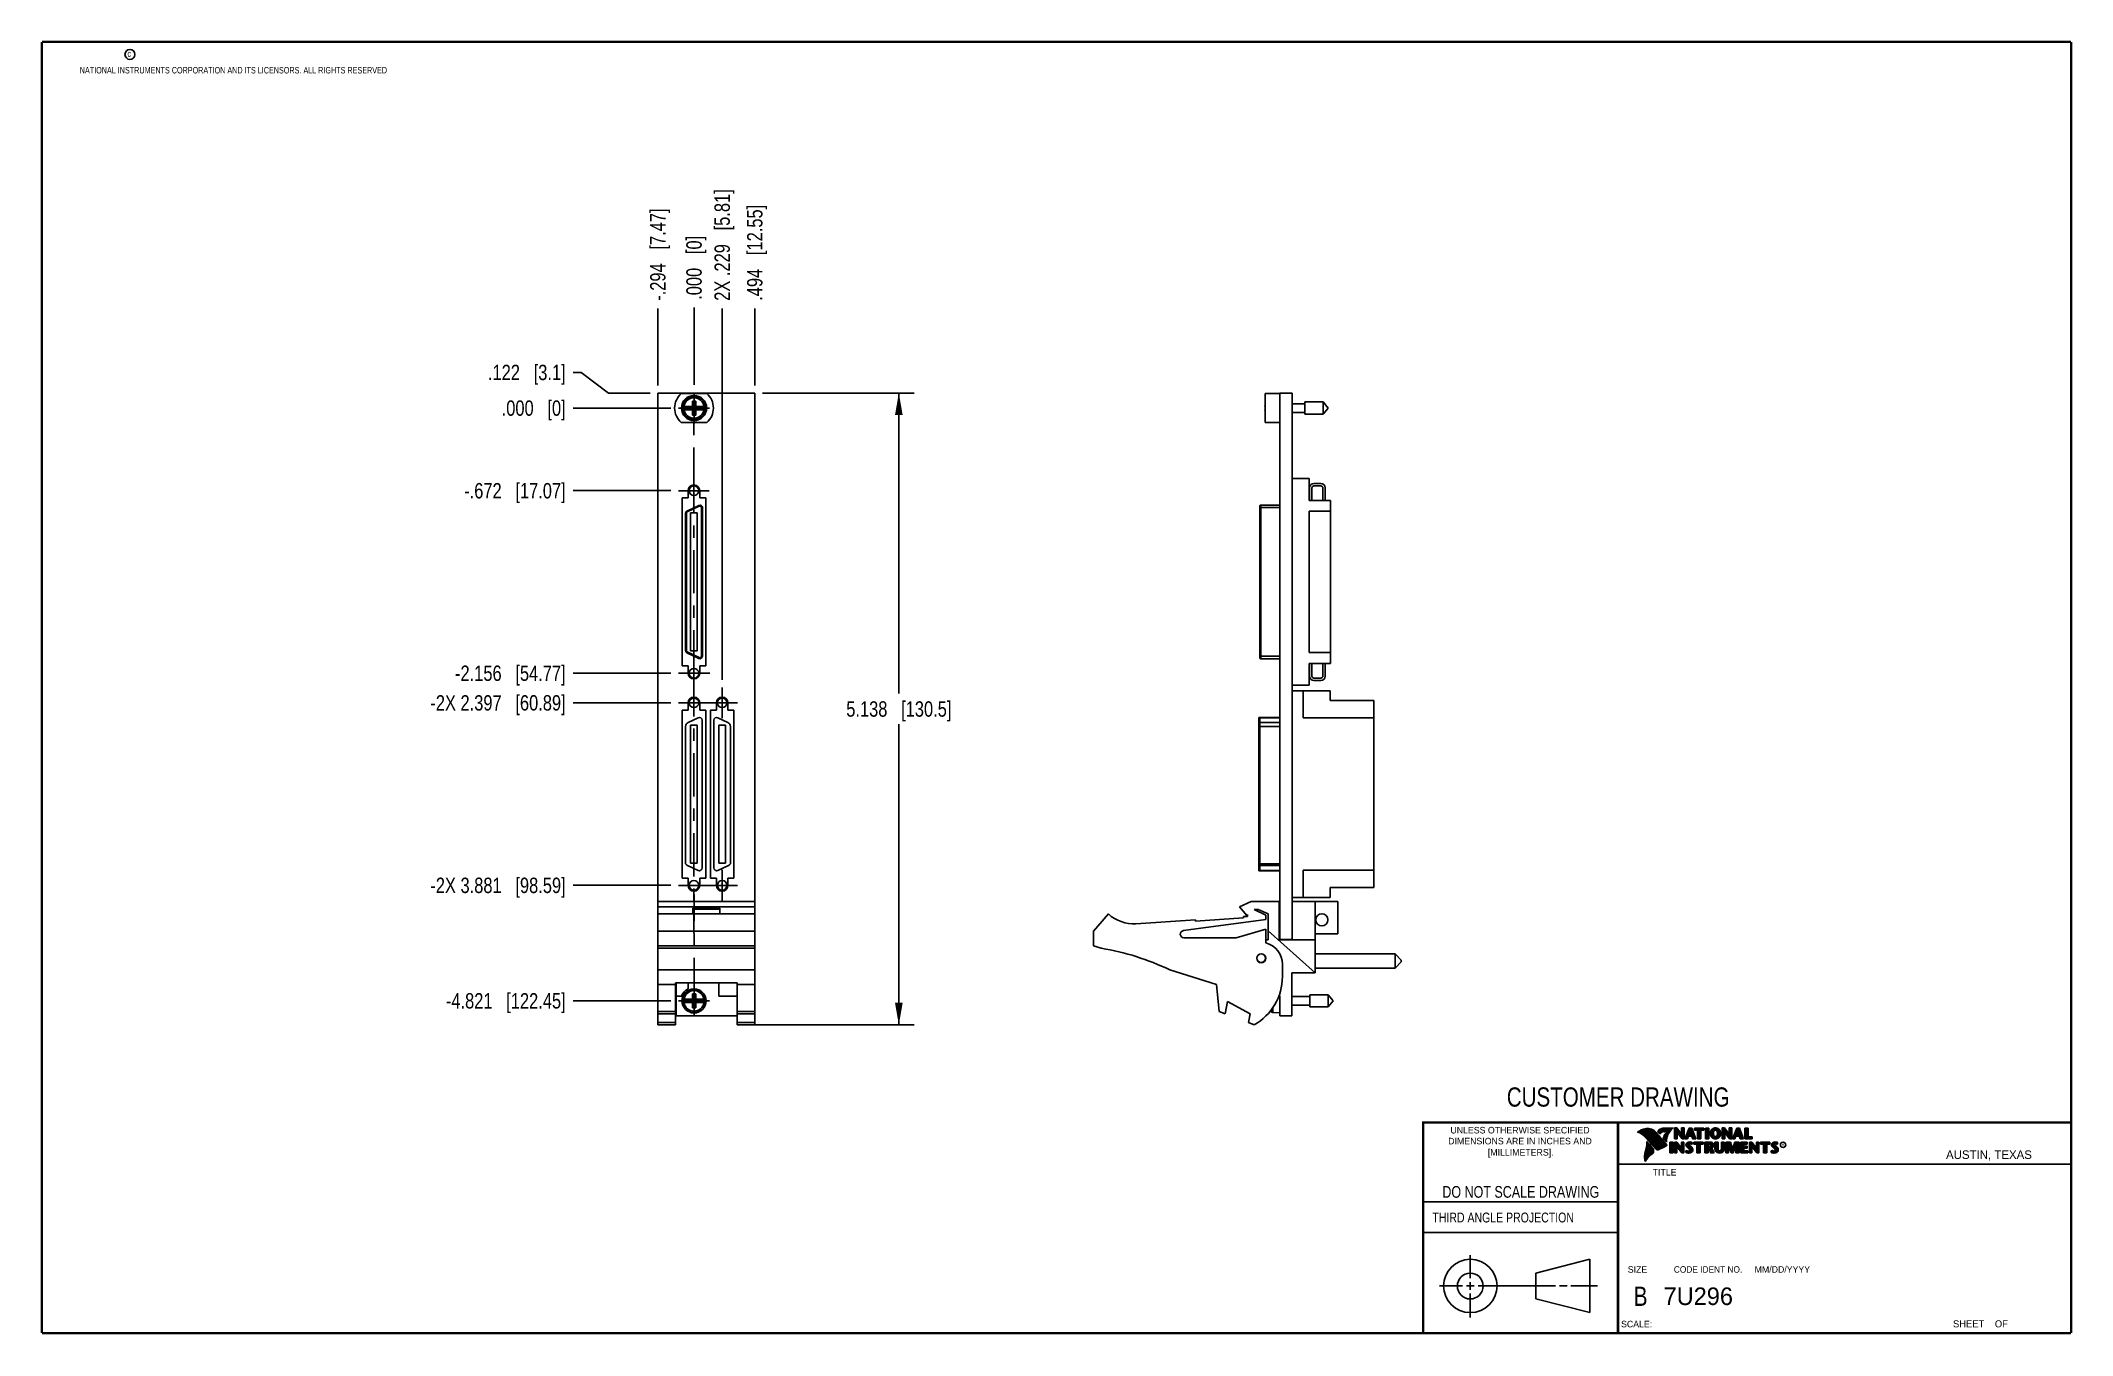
# Model space of a CAD drawing. Header units: inches. Extents: x 0.2 to 16.8, y 0.2 to 10.8.
import ezdxf

# ---------------------------------------------------------------- set-up
doc = ezdxf.new("R2010")
doc.units = ezdxf.units.IN
doc.header["$LTSCALE"] = 0.935
doc.header["$MEASUREMENT"] = 0
doc.linetypes.add('CENTER', pattern=[0.6, 0.375, -0.075, 0.075, -0.075])
doc.layers.get('0').update_dxf_attribs({"linetype": 'CONTINUOUS'})
doc.layers.add('02___PRT_ALL_AXES', color=7, linetype='CONTINUOUS')
doc.layers.add('DIMENSIONS', color=7, linetype='CONTINUOUS')
doc.styles.get("Standard").update_dxf_attribs({"font": 'txt', "width": 0.8})
doc.styles.add('TEXTSTYLE_2', font='txt')
doc.styles.add('TEXTSTYLE_3', font='txt', dxfattribs={"width": 0.95})
doc.dimstyles.new('DIMSTYLE_1', dxfattribs={"dimtxt": 0.125, "dimasz": 0.18, "dimexe": 0.18, "dimexo": 0.0625, "dimgap": 0.09, "dimtad": 0, "dimtih": 1, "dimtoh": 1, "dimdec": 3, "dimzin": 4, "dimdsep": 46, "dimtxsty": 'STANDARD', "dimblk": '_FILLED', "dimblk1": '_FILLED', "dimblk2": '_FILLED', "dimcen": 0.09, "dimadec": 0, "dimazin": 0, "dimtp": 0.01, "dimtm": 0.01, "dimtfac": 1, "dimtdec": 3, "dimtofl": 0, "dimtmove": 0, "dimatfit": 3, "dimldrblk": '_FILLED', "dimfxl": 1, "dimtolj": 1, "dimtzin": 4, "dimarcsym": 0})
doc.dimstyles.new('DIMSTYLE_2', dxfattribs={"dimtxt": 0.125, "dimasz": 0.18, "dimexe": 0.18, "dimexo": 0.0625, "dimgap": 0.09, "dimtad": 0, "dimtih": 1, "dimtoh": 1, "dimdec": 3, "dimzin": 4, "dimdsep": 46, "dimtxsty": 'STANDARD', "dimblk": '_FILLED', "dimblk1": '_FILLED', "dimblk2": '_FILLED', "dimcen": 0.09, "dimadec": 0, "dimazin": 0, "dimtp": 0.01, "dimtm": 0.01, "dimtfac": 1, "dimtdec": 3, "dimtofl": 0, "dimtmove": 0, "dimatfit": 3, "dimldrblk": '_FILLED', "dimfxl": 1, "dimtolj": 1, "dimtzin": 4, "dimarcsym": 0})

msp = doc.modelspace()

# ---------------------------------------------------------------- texts
at = {"color": 2, "linetype": 'CONTINUOUS', "attachment_point": 1, "line_spacing_factor": 0.9}
for s, insert, char_height, width in [('c', (0.946, 10.6893), 0.053, 0.0424), ('NATIONAL INSTRUMENTS CORPORATION AND ITS LICENSORS. ALL RIGHTS RESERVED', (0.5583, 10.5546), 0.053, 3.0104), ('THIRD ANGLE PROJECTION', (11.5564, 1.2384), 0.08, 1.408)]:
    msp.add_mtext(s, dxfattribs=dict(at, insert=insert, char_height=char_height, width=width))
at = {"color": 7, "linetype": 'CONTINUOUS', "attachment_point": 2, "line_spacing_factor": 0.9}
for s, insert, char_height, width in [('CUSTOMER DRAWING', (13.0668, 2.2564), 0.15625, 2), ('DO NOT SCALE DRAWING', (12.2754, 1.4542), 0.095, 1.52), ('B', (13.2497, 0.6361), 0.1562, 0.125)]:
    msp.add_mtext(s, dxfattribs=dict(at, insert=insert, char_height=char_height, width=width))
at = {"color": 2, "linetype": 'CONTINUOUS', "line_spacing_factor": 0.9}
for s, insert, char_height, width, attachment_point, style in [('DIMENSIONS ARE IN INCHES AND', (12.2688, 1.8465), 0.053254, 1.491112, 2, 'TEXTSTYLE_2'), ('UNLESS OTHERWISE SPECIFIED', (12.2688, 1.9352), 0.053254, 1.384604, 2, 'TEXTSTYLE_2'), ('[MILLIMETERS].', (12.2746, 1.7548), 0.053254, 0.745556, 2, 'TEXTSTYLE_2'), ('R', (14.3971, 1.8), 0.0217, 0.021738, 1, 'TEXTSTYLE_2'), ('AUSTIN, TEXAS', (15.7327, 1.7441), 0.069617, 0.905021, 1, 'TEXTSTYLE_2'), ('TITLE', (13.3474, 1.593), 0.05325, 0.26627, 1, 'TEXTSTYLE_2'), ('SIZE', (13.1451, 0.8027), 0.05325, 0.213016, 1, 'TEXTSTYLE_2'), ('CODE IDENT NO.', (13.7978, 0.8027), 0.053254, 0.708278, 2, 'TEXTSTYLE_3'), ('MM/DD/YYYY', (14.1765, 0.8027), 0.05325, 0.53254, 1, 'TEXTSTYLE_2'), ('SCALE:', (13.0904, 0.3585), 0.05325, 0.319524, 1, 'TEXTSTYLE_2'), ('SHEET    OF', (15.7892, 0.3625), 0.057262, 0.629882, 1, 'TEXTSTYLE_2')]:
    msp.add_mtext(s, dxfattribs=dict(at, insert=insert, char_height=char_height, width=width, attachment_point=attachment_point, style=style))
at = {"color": 7, "linetype": 'CONTINUOUS', "insert": (13.4363, 0.6298), "char_height": 0.14316, "width": 0.715775, "attachment_point": 1, "line_spacing_factor": 0.9, "style": 'TEXTSTYLE_2'}
msp.add_mtext('7U296', dxfattribs=at)

# ---------------------------------------------------------------- blocks, each defined once
blk = doc.blocks.new('_FILLED')
at = {"color": 0, "linetype": 'BYBLOCK'}
blk.add_solid([(0, 0), (-1, 0.174), (-1, -0.174)], dxfattribs=at)
blk = doc.blocks.new('*D0')
at = {"layer": 'DIMENSIONS', "color": 2, "linetype": 'CONTINUOUS'}
for p, q in [((6.109, 7.903), (7.343, 7.903)), ((7.218, 7.903), (7.218, 5.459)), ((7.218, 2.765), (7.218, 5.209)), ((5.967, 2.765), (7.343, 2.765))]:
    blk.add_line(p, q, dxfattribs=at)
at = {"layer": 'DIMENSIONS', "color": 2, "linetype": 'CONTINUOUS', "xscale": 0.18, "yscale": 0.18, "zscale": 0.18}
for p, rotation in [((7.218, 7.903), 90), ((7.218, 2.765), 270)]:
    blk.add_blockref('_FILLED', p, dxfattribs=dict(at, rotation=rotation))
at = {"layer": 'DIMENSIONS', "color": 2, "linetype": 'CONTINUOUS', "insert": (7.218, 5.396), "char_height": 0.125, "width": 1.325, "attachment_point": 2, "line_spacing_factor": 0.9}
blk.add_mtext('5.138{\\Ftxt.shx;\\W1.000000;\\H0.125000; }[130.5]', dxfattribs=at)
blk = doc.blocks.new('*D1')
at = {"layer": 'DIMENSIONS', "color": 2, "linetype": 'CONTINUOUS'}
blk.add_line((6.047, 7.965), (6.047, 8.59), dxfattribs=at)
at = {"layer": 'DIMENSIONS', "color": 2, "linetype": 'CONTINUOUS', "insert": (5.984, 8.653), "char_height": 0.125, "width": 1.225, "attachment_point": 1, "rotation": 90, "line_spacing_factor": 0.9}
blk.add_mtext('.494{\\Ftxt.shx;\\W1.000000;\\H0.125000; }[12.55]', dxfattribs=at)
blk = doc.blocks.new('*D2')
at = {"layer": 'DIMENSIONS', "color": 2, "linetype": 'CONTINUOUS'}
blk.add_line((5.365, 2.96), (4.571, 2.96), dxfattribs=at)
at = {"layer": 'DIMENSIONS', "color": 2, "linetype": 'CONTINUOUS', "insert": (4.509, 3.023), "char_height": 0.125, "width": 1.525, "attachment_point": 3, "line_spacing_factor": 0.9}
blk.add_mtext('-4.821{\\Ftxt.shx;\\W1.000000;\\H0.125000; }[122.45]', dxfattribs=at)
blk = doc.blocks.new('*D3')
at = {"layer": 'DIMENSIONS', "color": 2, "linetype": 'CONTINUOUS'}
blk.add_line((5.365, 7.781), (4.571, 7.781), dxfattribs=at)
at = {"layer": 'DIMENSIONS', "color": 2, "linetype": 'CONTINUOUS', "insert": (4.509, 7.843), "char_height": 0.125, "width": 0.825, "attachment_point": 3, "line_spacing_factor": 0.9}
blk.add_mtext('.000{\\Ftxt.shx;\\W1.000000;\\H0.125000; }[0]', dxfattribs=at)
blk = doc.blocks.new('*D4')
at = {"layer": 'DIMENSIONS', "color": 2, "linetype": 'CONTINUOUS'}
blk.add_line((5.364, 7.109), (4.571, 7.109), dxfattribs=at)
at = {"layer": 'DIMENSIONS', "color": 2, "linetype": 'CONTINUOUS', "insert": (4.509, 7.171), "char_height": 0.125, "width": 1.325, "attachment_point": 3, "line_spacing_factor": 0.9}
blk.add_mtext('-.672{\\Ftxt.shx;\\W1.000000;\\H0.125000; }[17.07]', dxfattribs=at)
blk = doc.blocks.new('*D5')
at = {"layer": 'DIMENSIONS', "color": 2, "linetype": 'CONTINUOUS'}
blk.add_line((5.364, 5.625), (4.571, 5.625), dxfattribs=at)
at = {"layer": 'DIMENSIONS', "color": 2, "linetype": 'CONTINUOUS', "insert": (4.509, 5.687), "char_height": 0.125, "width": 1.425, "attachment_point": 3, "line_spacing_factor": 0.9}
blk.add_mtext('-2.156{\\Ftxt.shx;\\W1.000000;\\H0.125000; }[54.77]', dxfattribs=at)
blk = doc.blocks.new('*D6')
at = {"layer": 'DIMENSIONS', "color": 2, "linetype": 'CONTINUOUS'}
blk.add_line((5.364, 5.384), (4.571, 5.384), dxfattribs=at)
at = {"layer": 'DIMENSIONS', "color": 2, "linetype": 'CONTINUOUS', "insert": (4.509, 5.446), "char_height": 0.125, "width": 1.725, "attachment_point": 3, "line_spacing_factor": 0.9}
blk.add_mtext('-2X 2.397{\\Ftxt.shx;\\W1.000000;\\H0.125000; }[60.89]', dxfattribs=at)
blk = doc.blocks.new('*D7')
at = {"layer": 'DIMENSIONS', "color": 2, "linetype": 'CONTINUOUS'}
blk.add_line((5.364, 3.9), (4.571, 3.9), dxfattribs=at)
at = {"layer": 'DIMENSIONS', "color": 2, "linetype": 'CONTINUOUS', "insert": (4.509, 3.962), "char_height": 0.125, "width": 1.725, "attachment_point": 3, "line_spacing_factor": 0.9}
blk.add_mtext('-2X 3.881{\\Ftxt.shx;\\W1.000000;\\H0.125000; }[98.59]', dxfattribs=at)
blk = doc.blocks.new('*D8')
at = {"layer": 'DIMENSIONS', "color": 2, "linetype": 'CONTINUOUS'}
for p, q in [((4.634, 8.07), (4.571, 8.07)), ((4.858, 7.903), (4.634, 8.07)), ((5.196, 7.903), (4.858, 7.903))]:
    blk.add_line(p, q, dxfattribs=at)
at = {"layer": 'DIMENSIONS', "color": 2, "linetype": 'CONTINUOUS', "insert": (4.509, 8.133), "char_height": 0.125, "width": 1.025, "attachment_point": 3, "line_spacing_factor": 0.9}
blk.add_mtext('.122{\\Ftxt.shx;\\W1.000000;\\H0.125000; }[3.1]', dxfattribs=at)
blk = doc.blocks.new('*D9')
at = {"layer": 'DIMENSIONS', "color": 2, "linetype": 'CONTINUOUS'}
blk.add_line((5.553, 7.969), (5.553, 8.598), dxfattribs=at)
at = {"layer": 'DIMENSIONS', "color": 2, "linetype": 'CONTINUOUS', "insert": (5.49, 8.661), "char_height": 0.125, "width": 0.825, "attachment_point": 1, "rotation": 90, "line_spacing_factor": 0.9}
blk.add_mtext('.000{\\Ftxt.shx;\\W1.000000;\\H0.125000; }[0]', dxfattribs=at)
blk = doc.blocks.new('*D10')
at = {"layer": 'DIMENSIONS', "color": 2, "linetype": 'CONTINUOUS'}
blk.add_line((5.259, 7.965), (5.259, 8.59), dxfattribs=at)
at = {"layer": 'DIMENSIONS', "color": 2, "linetype": 'CONTINUOUS', "insert": (5.196, 8.653), "char_height": 0.125, "width": 1.225, "attachment_point": 1, "rotation": 90, "line_spacing_factor": 0.9}
blk.add_mtext('-.294{\\Ftxt.shx;\\W1.000000;\\H0.125000; }[7.47]', dxfattribs=at)
blk = doc.blocks.new('*D11')
at = {"layer": 'DIMENSIONS', "color": 2, "linetype": 'CONTINUOUS'}
blk.add_line((5.782, 5.571), (5.782, 8.59), dxfattribs=at)
at = {"layer": 'DIMENSIONS', "color": 2, "linetype": 'CONTINUOUS', "insert": (5.719, 8.653), "char_height": 0.125, "width": 1.425, "attachment_point": 1, "rotation": 90, "line_spacing_factor": 0.9}
blk.add_mtext('2X .229{\\Ftxt.shx;\\W1.000000;\\H0.125000; }[5.81]', dxfattribs=at)

# ---------------------------------------------------------------- dimensions: what is measured, and where the dimension line sits
at = {"layer": 'DIMENSIONS', "color": 2, "linetype": 'CONTINUOUS'}
for feature_location, offset, dtype, origin, text, picture, middle in [((5.7815, 5.5714), (0, 3.0191), 1, (5.5528, 5.5089), '2X <>', '*D11', (5.7815, 9.3654)), ((5.2588, 7.9654), (0, 0.625), 1, (5.5528, 7.9029), '-<>', '*D10', (5.2588, 9.2654)), ((5.364, 5.3838), (-0.7927, 0), 0, (5.4265, 7.7809), '-2X <>', '*D6', (3.3963, 5.3838)), ((5.364, 3.8995), (-0.7927, 0), 0, (5.4265, 7.7809), '-2X <>', '*D7', (3.3963, 3.8995)), ((5.3652, 2.96), (-0.7939, 0), 0, (5.4277, 7.7809), '-<>', '*D2', (3.4963, 2.96)), ((5.364, 5.6245), (-0.7927, 0), 0, (5.4265, 7.7809), '-<>', '*D5', (3.5463, 5.6245)), ((5.364, 7.1088), (-0.7927, 0), 0, (5.4265, 7.7809), '-<>', '*D4', (3.6463, 7.1088))]:
    dim = msp.add_ordinate_dim(feature_location=feature_location, offset=offset, dtype=dtype, origin=origin, text=text, dimstyle='DIMSTYLE_2', dxfattribs=at)
    dim.commit()
    dim.dimension.update_dxf_attribs({"geometry": picture, "text_midpoint": middle})
for feature_location, offset, dtype, origin, picture, middle in [((6.0468, 7.9654), (0, 0.625), 1, (5.5528, 7.906), '*D1', (6.0468, 9.2654)), ((5.5528320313, 7.968539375), (0, 0.6297981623), 1, (5.5528320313, 7.906039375), '*D9', (5.5528320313, 9.0733375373)), ((5.1963, 7.9029), (-0.625, 0.1671), 0, (5.2588, 7.7809), '*D8', (3.7463, 8.07)), ((5.3652320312, 7.780939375), (-0.7939, 0), 0, (5.4277320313, 7.780939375), '*D3', (3.8463320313, 7.780939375))]:
    dim = msp.add_ordinate_dim(feature_location=feature_location, offset=offset, dtype=dtype, origin=origin, dimstyle='DIMSTYLE_2', dxfattribs=at)
    dim.commit()
    dim.dimension.update_dxf_attribs({"geometry": picture, "text_midpoint": middle})
dim = msp.add_linear_dim(base=(7.2184, 2.765), p1=(6.1093, 7.9029), p2=(5.9673, 2.765), angle=270, dimstyle='DIMSTYLE_1', dxfattribs=at)
dim.commit()
dim.dimension.update_dxf_attribs({"geometry": '*D0', "text_midpoint": (7.0684, 5.334), "dimtype": 160})

# ---------------------------------------------------------------- linework, layer by layer
at = {"color": 7, "linetype": 'CONTINUOUS'}
for p, q in [((5.2588, 2.765), (5.2588, 7.9029)), ((6.0468, 7.9029), (5.2588, 7.9029)), ((5.4491, 7.8994), (5.6566, 7.8994)), ((5.4582, 7.7947), (5.5411, 7.7947)), ((5.4582, 7.7672), (5.5411, 7.7672)), ((5.5043, 7.7692), (5.5043, 7.7927)), ((5.5043, 7.7692), (5.6014, 7.7927)), ((5.5411, 7.7927), (5.5043, 7.7927)), ((5.5043, 7.7927), (5.6014, 7.7692)), ((5.5043, 7.7692), (5.5411, 7.7692)), ((5.5391, 7.7239), (5.5666, 7.838)), ((5.5391, 7.7947), (5.5391, 7.838)), ((5.5666, 7.7239), (5.5391, 7.838)), ((5.5391, 7.838), (5.5666, 7.838)), ((5.5391, 7.7239), (5.5391, 7.7672)), ((5.5411, 7.7947), (5.5411, 7.7927)), ((5.5411, 7.7692), (5.5645, 7.7927)), ((5.5645, 7.7692), (5.5411, 7.7927)), ((5.5411, 7.7672), (5.5411, 7.7692)), ((5.5645, 7.7947), (5.5645, 7.7927)), ((5.5645, 7.7947), (5.6475, 7.7947)), ((5.6014, 7.7927), (5.5645, 7.7927)), ((5.5645, 7.7672), (5.5645, 7.7692)), ((5.5645, 7.7692), (5.6014, 7.7692)), ((5.5645, 7.7672), (5.6475, 7.7672)), ((5.5666, 7.838), (5.5666, 7.7947)), ((5.5666, 7.7672), (5.5666, 7.7239)), ((5.6014, 7.7692), (5.6014, 7.7927)), ((6.0468, 2.765), (6.0468, 7.9029)), ((10.1967, 7.7947), (10.1947, 7.7947)), ((10.1947, 7.7672), (10.1967, 7.7672)), ((10.1967, 7.6624), (10.1967, 7.8994)), ((10.3167, 7.8994), (10.1967, 7.8994)), ((10.3167, 3.4599), (10.3167, 7.9029)), ((10.4167, 7.9029), (10.3167, 7.9029)), ((10.4167, 3.457), (10.4167, 7.9029)), ((10.5204, 7.816), (10.4167, 7.816)), ((10.5204, 7.8302), (10.5204, 7.7317)), ((10.6685, 7.8302), (10.5204, 7.8302)), ((10.6685, 7.8302), (10.6685, 7.7317)), ((10.7098, 7.7809), (10.6685, 7.8302)), ((10.7098, 7.7809), (10.6685, 7.7317)), ((5.6566, 7.6624), (5.4491, 7.6624)), ((5.5666, 7.7239), (5.5391, 7.7239)), ((10.3167, 7.6624), (10.1967, 7.6624)), ((10.5204, 7.7459), (10.4167, 7.7459)), ((10.6685, 7.7317), (10.5204, 7.7317)), ((5.5046, 7.1088), (5.5046, 7.0496)), ((5.5986, 7.0496), (5.5986, 7.1088)), ((10.5538, 7.2072), (10.4167, 7.2072)), ((10.5538, 7.03), (10.5538, 7.2072)), ((10.5577, 7.03), (10.5577, 7.1319)), ((10.5774, 7.1319), (10.5774, 7.03)), ((10.5937, 7.1678), (10.6497, 7.1678)), ((10.6497, 7.1481), (10.5937, 7.1481)), ((10.666, 7.03), (10.666, 7.1319)), ((10.6857, 7.1319), (10.6857, 7.03)), ((5.4556, 7.0496), (5.4556, 5.6836)), ((5.5046, 7.0496), (5.4556, 7.0496)), ((5.5925, 6.9888), (5.4941, 6.9429)), ((5.4974, 6.9358), (5.4941, 6.9429)), ((5.5958, 6.9817), (5.4974, 6.9358)), ((5.5958, 6.9817), (5.5925, 6.9888)), ((5.6476, 7.0496), (5.5986, 7.0496)), ((5.6127, 5.7623), (5.6127, 6.971)), ((5.6127, 6.971), (5.6205, 6.971)), ((5.6205, 5.7623), (5.6205, 6.971)), ((5.6476, 5.6836), (5.6476, 7.0496)), ((10.1522, 5.7505), (10.1522, 6.9828)), ((10.1522, 6.971), (10.3167, 6.971)), ((10.1601, 5.7426), (10.1601, 6.9906)), ((10.3167, 6.9906), (10.1601, 6.9906)), ((10.729, 7.03), (10.5538, 7.03)), ((10.5538, 5.7918), (10.5538, 6.9414)), ((10.5538, 6.9414), (10.729, 6.9414)), ((10.729, 5.7032), (10.729, 7.03)), ((5.4827, 6.9251), (5.4827, 5.8082)), ((5.4906, 6.9251), (5.4827, 6.9251)), ((5.4906, 6.9251), (5.4906, 5.8082)), ((5.5241, 6.9277), (5.5241, 5.8056)), ((5.5792, 6.9277), (5.5241, 6.9277)), ((5.5792, 5.8056), (5.5792, 6.9277)), ((5.4906, 5.8082), (5.4827, 5.8082)), ((5.4974, 5.7975), (5.4941, 5.7904)), ((5.4941, 5.7904), (5.5925, 5.7445)), ((5.4974, 5.7975), (5.5958, 5.7516)), ((5.5241, 5.8056), (5.5792, 5.8056)), ((10.729, 5.7918), (10.5538, 5.7918)), ((5.4556, 5.6836), (5.5046, 5.6836)), ((5.5046, 5.6836), (5.5046, 5.6245)), ((5.5958, 5.7516), (5.5925, 5.7445)), ((5.5986, 5.6245), (5.5986, 5.6836)), ((5.5986, 5.6836), (5.6476, 5.6836)), ((5.6127, 5.7623), (5.6205, 5.7623)), ((10.1522, 5.7623), (10.3167, 5.7623)), ((10.3167, 5.7426), (10.1601, 5.7426)), ((10.5538, 5.7032), (10.729, 5.7032)), ((10.5538, 5.5261), (10.5538, 5.7032)), ((10.5577, 5.7032), (10.5577, 5.6014)), ((10.5774, 5.6014), (10.5774, 5.7032)), ((10.666, 5.7032), (10.666, 5.6014)), ((10.6857, 5.6014), (10.6857, 5.7032)), ((10.4167, 5.5261), (10.5538, 5.5261)), ((10.4167, 5.4822), (10.7246, 5.4822)), ((10.5069, 5.4822), (10.5069, 5.2616)), ((10.6497, 5.5851), (10.5937, 5.5851)), ((10.5937, 5.5654), (10.6497, 5.5654)), ((10.7246, 5.4822), (10.7246, 5.4019)), ((5.4556, 5.3246), (5.4556, 3.9586)), ((5.5046, 5.3246), (5.4556, 5.3246)), ((5.5046, 5.3838), (5.5046, 5.3246)), ((5.5986, 5.3246), (5.5986, 5.3838)), ((5.6476, 5.3246), (5.5986, 5.3246)), ((5.6476, 3.9586), (5.6476, 5.3246)), ((5.7345, 5.3246), (5.6855, 5.3246)), ((5.6855, 5.3246), (5.6855, 3.9586)), ((5.7345, 5.3838), (5.7345, 5.3246)), ((5.8285, 5.3246), (5.8285, 5.3838)), ((5.8775, 5.3246), (5.8285, 5.3246)), ((5.8775, 3.9586), (5.8775, 5.3246)), ((11.079, 5.4019), (10.7246, 5.4019)), ((11.079, 3.8814), (11.079, 5.4019)), ((5.4841, 5.1903), (5.4841, 4.075)), ((5.5872, 5.2626), (5.506, 5.2247)), ((5.5241, 5.2021), (5.5241, 4.0812)), ((5.5792, 5.2021), (5.5241, 5.2021)), ((5.5792, 4.0812), (5.5792, 5.2021)), ((5.6191, 4.041), (5.6191, 5.2422)), ((5.714, 4.041), (5.714, 5.2422)), ((5.746, 5.2626), (5.8271, 5.2247)), ((5.754, 5.2021), (5.8091, 5.2021)), ((5.754, 4.0812), (5.754, 5.2021)), ((5.8091, 5.2021), (5.8091, 4.0812)), ((5.8491, 5.1903), (5.8491, 4.075)), ((10.1443, 5.2647), (10.3167, 5.2647)), ((10.1443, 4.0186), (10.1443, 5.2647)), ((10.1522, 5.2422), (10.1443, 5.2422)), ((10.1522, 5.2647), (10.1522, 4.0186)), ((10.3167, 5.2626), (10.1522, 5.2626)), ((10.3167, 5.2247), (10.1522, 5.2247)), ((10.3167, 5.1903), (10.1522, 5.1903)), ((10.5069, 5.2616), (11.079, 5.2616)), ((5.4997, 4.0615), (5.5872, 4.0207)), ((5.5241, 4.0812), (5.5792, 4.0812)), ((5.8334, 4.0615), (5.746, 4.0207)), ((5.8091, 4.0812), (5.754, 4.0812)), ((10.1522, 4.041), (10.1443, 4.041)), ((10.1443, 4.0186), (10.3167, 4.0186)), ((10.3167, 4.075), (10.1522, 4.075)), ((10.3167, 4.0615), (10.1522, 4.0615)), ((10.3167, 4.0207), (10.1522, 4.0207)), ((10.5069, 4.0216), (11.079, 4.0216)), ((10.5069, 4.0216), (10.5069, 3.8011)), ((5.4556, 3.9586), (5.5046, 3.9586)), ((5.5046, 3.9586), (5.5046, 3.8995)), ((5.5986, 3.9586), (5.6476, 3.9586)), ((5.5986, 3.8995), (5.5986, 3.9586)), ((5.6855, 3.9586), (5.7345, 3.9586)), ((5.7345, 3.9586), (5.7345, 3.8995)), ((5.8285, 3.9586), (5.8775, 3.9586)), ((5.8285, 3.8995), (5.8285, 3.9586)), ((10.4167, 3.8011), (10.7246, 3.8011)), ((11.079, 3.8814), (10.7246, 3.8814)), ((10.7246, 3.8011), (10.7246, 3.8814)), ((5.2588, 3.767), (6.0468, 3.767)), ((5.2588, 3.724), (6.0468, 3.724)), ((6.0468, 3.667), (5.2588, 3.667)), ((5.5428, 3.714), (5.7628, 3.714)), ((5.5428, 3.667), (5.5428, 3.714)), ((5.5428, 3.707), (5.7628, 3.707)), ((5.7628, 3.667), (5.7628, 3.714)), ((8.8017, 3.527), (8.9217, 3.667)), ((9.6313, 3.6095), (10.0205, 3.635)), ((10.0817, 3.767), (9.9867, 3.724)), ((9.9867, 3.724), (10.0467, 3.654)), ((10.0198, 3.6449), (10.0517, 3.647)), ((10.0205, 3.635), (10.0198, 3.6449)), ((10.0467, 3.654), (10.0517, 3.6616)), ((10.0517, 3.6616), (10.0517, 3.647)), ((10.3117, 3.767), (10.0817, 3.767)), ((10.1077, 3.704), (10.1399, 3.704)), ((10.1077, 3.704), (10.2017, 3.657)), ((10.1399, 3.704), (10.2217, 3.667)), ((10.2017, 3.622), (10.2017, 3.657)), ((10.2217, 3.457), (10.2217, 3.667)), ((10.3117, 3.457), (10.3117, 3.767)), ((10.4167, 3.767), (10.7867, 3.767)), ((10.6027, 3.188), (10.6027, 3.767)), ((10.7867, 3.504), (10.7867, 3.767)), ((5.2588, 3.527), (6.0468, 3.527)), ((8.8017, 3.527), (8.8017, 3.407)), ((9.1453, 3.5877), (9.6306, 3.6195)), ((10.2017, 3.622), (9.5327, 3.5318)), ((9.5367, 3.472), (9.9617, 3.472)), ((9.6313, 3.6095), (9.6306, 3.6195)), ((9.9617, 3.472), (10.2017, 3.542)), ((10.2017, 3.432), (10.2017, 3.542)), ((10.6027, 3.188), (10.2217, 3.5286)), ((10.6027, 3.504), (10.7867, 3.504)), ((5.2588, 3.407), (6.0468, 3.407)), ((5.2588, 3.3875), (6.0468, 3.3875)), ((8.8017, 3.407), (8.8637, 3.3875)), ((10.2217, 3.457), (10.2017, 3.457)), ((10.6027, 3.457), (10.3117, 3.457)), ((10.4167, 3.4599), (10.3167, 3.4599)), ((10.6027, 3.3418), (11.2527, 3.3418)), ((11.3027, 3.2918), (11.2527, 3.3418)), ((11.2527, 3.3418), (11.2527, 3.2268)), ((5.2588, 3.2117), (6.0468, 3.2117)), ((9.4217, 3.2117), (9.8017, 3.092)), ((10.3367, 3.157), (10.3367, 3.2577)), ((10.4147, 3.188), (10.6027, 3.188)), ((10.4147, 2.838), (10.4147, 3.188)), ((10.6027, 3.2268), (11.2527, 3.2268)), ((11.3027, 3.2768), (11.2527, 3.2268)), ((11.3027, 3.2918), (11.3027, 3.2768)), ((5.2588, 3.092), (5.4008, 3.092)), ((5.4008, 3.1073), (5.9048, 3.1073)), ((5.4008, 2.765), (5.4008, 3.1073)), ((5.4068, 3.1073), (5.4068, 2.838)), ((5.4068, 2.998), (5.4507, 2.998)), ((5.4582, 2.9738), (5.5411, 2.9738)), ((5.5038, 3.1073), (5.5038, 3.0574)), ((5.5391, 3.0171), (5.5666, 3.0171)), ((5.5666, 2.9029), (5.5391, 3.0171)), ((5.5391, 2.9738), (5.5391, 3.0171)), ((5.5391, 2.9029), (5.5666, 3.0171)), ((5.5411, 2.9738), (5.5411, 2.9717)), ((5.5645, 2.9738), (5.6475, 2.9738)), ((5.5645, 2.9738), (5.5645, 2.9717)), ((5.5666, 3.0171), (5.5666, 2.9738)), ((5.7538, 3.1073), (5.7538, 2.998)), ((5.7538, 2.998), (5.9048, 2.998)), ((5.9048, 2.765), (5.9048, 3.1073)), ((5.9048, 3.092), (6.0468, 3.092)), ((9.8017, 3.092), (9.8217, 2.875)), ((10.3099, 3.0038), (10.3167, 2.998)), ((10.3167, 2.998), (10.3167, 2.838)), ((10.5604, 2.9951), (10.4147, 2.9951)), ((10.7085, 3.0092), (10.5604, 3.0092)), ((10.5604, 3.0092), (10.5604, 2.9108)), ((10.7498, 2.96), (10.7085, 3.0092)), ((10.7085, 3.0092), (10.7085, 2.9108)), ((5.2588, 2.875), (5.4008, 2.875)), ((5.2588, 2.8558), (5.4008, 2.8558)), ((5.4068, 2.838), (5.9048, 2.838)), ((5.4582, 2.9462), (5.5411, 2.9462)), ((5.5043, 2.9483), (5.6014, 2.9717)), ((5.5411, 2.9717), (5.5043, 2.9717)), ((5.5043, 2.9717), (5.6014, 2.9483)), ((5.5043, 2.9483), (5.5043, 2.9717)), ((5.5043, 2.9483), (5.5411, 2.9483)), ((5.5391, 2.9029), (5.5391, 2.9462)), ((5.5666, 2.9029), (5.5391, 2.9029)), ((5.5411, 2.9717), (5.5645, 2.9483)), ((5.5411, 2.9483), (5.5645, 2.9717)), ((5.5411, 2.9462), (5.5411, 2.9483)), ((5.6014, 2.9717), (5.5645, 2.9717)), ((5.5645, 2.9483), (5.6014, 2.9483)), ((5.5645, 2.9462), (5.5645, 2.9483)), ((5.5645, 2.9462), (5.6475, 2.9462)), ((5.5666, 2.9462), (5.5666, 2.9029)), ((5.6014, 2.9483), (5.6014, 2.9717)), ((5.9048, 2.875), (6.0468, 2.875)), ((5.9048, 2.8558), (6.0468, 2.8558)), ((9.8217, 2.875), (9.8717, 2.8558)), ((9.8917, 2.9558), (9.8717, 2.8558)), ((10.0757, 2.8558), (9.8917, 2.9558)), ((10.0611, 2.783), (10.0757, 2.8558)), ((10.2453, 2.8768), (10.2453, 2.8855)), ((10.2596, 2.8653), (10.2596, 2.9055)), ((10.3167, 2.862), (10.2596, 2.8653)), ((10.3167, 2.838), (10.4147, 2.838)), ((10.5604, 2.925), (10.4147, 2.925)), ((10.7085, 2.9108), (10.5604, 2.9108)), ((10.7498, 2.96), (10.7085, 2.9108)), ((5.2588, 2.783), (5.4008, 2.783)), ((5.2588, 2.765), (5.4008, 2.765)), ((5.9048, 2.783), (6.0468, 2.783)), ((5.9048, 2.765), (6.0468, 2.765)), ((10.0611, 2.783), (10.1077, 2.765)), ((12.3963, 0.7462), (12.8358, 0.859)), ((12.8358, 0.4248), (12.8358, 0.859)), ((12.3963, 0.5362), (12.3963, 0.7462)), ((12.3963, 0.5362), (12.8358, 0.4248))]:
    msp.add_line(p, q, dxfattribs=at)
at = {"color": 2, "linetype": 'CONTINUOUS'}
for p, q in [((13.2311, 1.8934), (13.2311, 1.8949)), ((13.2347, 1.8921), (13.2347, 1.8972)), ((13.2382, 1.8907), (13.2382, 1.8994)), ((13.2418, 1.8892), (13.2418, 1.9015)), ((13.2453, 1.8876), (13.2453, 1.9035)), ((13.2489, 1.8858), (13.2489, 1.9054)), ((13.2524, 1.8839), (13.2524, 1.9069)), ((13.256, 1.8818), (13.256, 1.9084)), ((13.2596, 1.8796), (13.2596, 1.9098)), ((13.2631, 1.8772), (13.2631, 1.9111)), ((13.2667, 1.8747), (13.2667, 1.9124)), ((13.2702, 1.872), (13.2702, 1.9135)), ((13.2738, 1.869), (13.2738, 1.9146)), ((13.2773, 1.8658), (13.2773, 1.9155)), ((13.2809, 1.8624), (13.2809, 1.9164)), ((13.2844, 1.8587), (13.2844, 1.9173)), ((13.288, 1.8549), (13.288, 1.9181)), ((13.2915, 1.851), (13.2915, 1.9188)), ((13.2951, 1.8471), (13.2951, 1.9194)), ((13.2987, 1.8431), (13.2987, 1.9198)), ((13.3022, 1.8391), (13.3022, 1.92)), ((13.3058, 1.8351), (13.3058, 1.9201)), ((13.3093, 1.8311), (13.3093, 1.9201)), ((13.3129, 1.827), (13.3129, 1.9199)), ((13.3164, 1.8229), (13.3164, 1.9196)), ((13.32, 1.8188), (13.32, 1.9192)), ((13.3235, 1.8146), (13.3235, 1.9186)), ((13.3271, 1.8104), (13.3271, 1.9179)), ((13.3306, 1.8062), (13.3306, 1.9172)), ((13.3342, 1.802), (13.3342, 1.9163)), ((13.3378, 1.7978), (13.3378, 1.9151)), ((13.3413, 1.7937), (13.3413, 1.9138)), ((13.3449, 1.7897), (13.3449, 1.9122)), ((13.3484, 1.7856), (13.3484, 1.9103)), ((13.352, 1.7817), (13.352, 1.9081)), ((13.3555, 1.7778), (13.3555, 1.9055)), ((13.3591, 1.7739), (13.3591, 1.9026)), ((13.3626, 1.7701), (13.3626, 1.8991)), ((13.3662, 1.7663), (13.3662, 1.8952)), ((13.3697, 1.7625), (13.3697, 1.8915)), ((13.3733, 1.7588), (13.3733, 1.8878)), ((13.3769, 1.7556), (13.3769, 1.8841)), ((13.3804, 1.7529), (13.3804, 1.8803)), ((13.384, 1.7512), (13.384, 1.8766)), ((13.3875, 1.7509), (13.3875, 1.8728)), ((13.4022, 1.878), (13.3901, 1.8922)), ((13.3911, 1.7518), (13.3911, 1.8691)), ((13.4029, 1.881), (13.3927, 1.893)), ((13.3946, 1.8908), (13.3946, 1.8999)), ((13.3946, 1.7533), (13.3946, 1.8653)), ((13.3982, 1.8866), (13.3982, 1.9062)), ((13.3982, 1.7548), (13.3982, 1.8615)), ((13.4017, 1.8824), (13.4017, 1.9101)), ((13.4017, 1.7563), (13.4017, 1.8574)), ((13.4053, 1.8823), (13.4053, 1.9129)), ((13.4053, 1.7578), (13.4053, 1.8531)), ((13.4088, 1.8844), (13.4088, 1.915)), ((13.4088, 1.7593), (13.4088, 1.8488)), ((13.4124, 1.887), (13.4124, 1.9167)), ((13.4124, 1.7609), (13.4124, 1.8445)), ((13.4159, 1.89), (13.4159, 1.9182)), ((13.4159, 1.7625), (13.4159, 1.8402)), ((13.4195, 1.8937), (13.4195, 1.9193)), ((13.4195, 1.7641), (13.4195, 1.8359)), ((13.4231, 1.8964), (13.4231, 1.9203)), ((13.4231, 1.7657), (13.4231, 1.8316)), ((13.4266, 1.8982), (13.4266, 1.9209)), ((13.4266, 1.7674), (13.4266, 1.8273)), ((13.4302, 1.8995), (13.4302, 1.9214)), ((13.4302, 1.7691), (13.4302, 1.823)), ((13.4414, 1.8328), (13.4319, 1.8437)), ((13.4337, 1.8997), (13.4337, 1.922)), ((13.4337, 1.7708), (13.4337, 1.8187)), ((13.4433, 1.8344), (13.4349, 1.844)), ((13.4373, 1.8991), (13.4373, 1.9224)), ((13.4373, 1.8413), (13.4373, 1.8491)), ((13.4408, 1.898), (13.4408, 1.9228)), ((13.4408, 1.8372), (13.4408, 1.8572)), ((13.4444, 1.8972), (13.4444, 1.9231)), ((13.4444, 1.8331), (13.4444, 1.8665)), ((13.4479, 1.8969), (13.4479, 1.9234)), ((13.4479, 1.8288), (13.4479, 1.873)), ((13.4515, 1.8966), (13.4515, 1.9236)), ((13.4515, 1.8247), (13.4515, 1.8764)), ((13.4529, 1.9261), (13.5132, 1.9271)), ((13.453, 1.9236), (13.5067, 1.9245)), ((13.455, 1.8965), (13.455, 1.9237)), ((13.455, 1.8207), (13.455, 1.878)), ((13.4586, 1.8964), (13.4586, 1.9237)), ((13.4586, 1.8303), (13.4586, 1.879)), ((13.4622, 1.8957), (13.4622, 1.9238)), ((13.4622, 1.8535), (13.4622, 1.8795)), ((13.4657, 1.8935), (13.4657, 1.9238)), ((13.4657, 1.8636), (13.4657, 1.8798)), ((13.4693, 1.872), (13.4693, 1.9239)), ((13.4728, 1.8794), (13.4728, 1.9239)), ((13.4764, 1.8859), (13.4764, 1.924)), ((13.4799, 1.8919), (13.4799, 1.924)), ((13.4835, 1.8973), (13.4835, 1.9241)), ((13.487, 1.9023), (13.487, 1.9242)), ((13.4906, 1.9069), (13.4906, 1.9242)), ((13.4941, 1.9112), (13.4941, 1.9243)), ((13.4977, 1.9153), (13.4977, 1.9243)), ((13.5013, 1.9191), (13.5013, 1.9244)), ((13.5261, 1.9263), (13.5451, 1.9263)), ((13.5261, 1.839), (13.5261, 1.9263)), ((13.5466, 1.839), (13.5261, 1.839)), ((13.5286, 1.9237), (13.5439, 1.9237)), ((13.5286, 1.8415), (13.5286, 1.9237)), ((13.5441, 1.8415), (13.5286, 1.8415)), ((13.5332, 1.8415), (13.5332, 1.9237)), ((13.5367, 1.8415), (13.5367, 1.9237)), ((13.5402, 1.8415), (13.5402, 1.9237)), ((13.5441, 1.8976), (13.5437, 1.9237)), ((13.5439, 1.9237), (13.5854, 1.869)), ((13.5873, 1.8415), (13.5441, 1.8976)), ((13.5441, 1.8976), (13.5441, 1.8415)), ((13.5451, 1.9263), (13.5829, 1.8765)), ((13.586, 1.839), (13.5466, 1.8902)), ((13.5466, 1.8902), (13.5466, 1.839)), ((13.5471, 1.8936), (13.5471, 1.9194)), ((13.5506, 1.8891), (13.5506, 1.9149)), ((13.5541, 1.8846), (13.5541, 1.9103)), ((13.5576, 1.8801), (13.5576, 1.9057)), ((13.561, 1.8756), (13.561, 1.9011)), ((13.5645, 1.8711), (13.5645, 1.8965)), ((13.568, 1.8665), (13.568, 1.8919)), ((13.5715, 1.862), (13.5715, 1.8874)), ((13.575, 1.8575), (13.575, 1.8828)), ((13.5784, 1.853), (13.5784, 1.8782)), ((13.5819, 1.8485), (13.5819, 1.8736)), ((13.5829, 1.9263), (13.6036, 1.9263)), ((13.5829, 1.8765), (13.5829, 1.9263)), ((13.5854, 1.9237), (13.6011, 1.9237)), ((13.5854, 1.869), (13.5854, 1.9237)), ((13.5854, 1.844), (13.5854, 1.869)), ((13.6036, 1.839), (13.586, 1.839)), ((13.6011, 1.8415), (13.5873, 1.8415)), ((13.5889, 1.8415), (13.5889, 1.9237)), ((13.5923, 1.8415), (13.5923, 1.9237)), ((13.5958, 1.8415), (13.5958, 1.9237)), ((13.5993, 1.8415), (13.5993, 1.9237)), ((13.6011, 1.9237), (13.6011, 1.8415)), ((13.6036, 1.9263), (13.6036, 1.839)), ((13.6088, 1.839), (13.6444, 1.9262)), ((13.6294, 1.839), (13.6088, 1.839)), ((13.6125, 1.8415), (13.6461, 1.9237)), ((13.6277, 1.8415), (13.6125, 1.8415)), ((13.6167, 1.8415), (13.6167, 1.8516)), ((13.6201, 1.8415), (13.6201, 1.8601)), ((13.6236, 1.8415), (13.6236, 1.8686)), ((13.6271, 1.8415), (13.6271, 1.8771)), ((13.6361, 1.8623), (13.6277, 1.8415)), ((13.6378, 1.8598), (13.6294, 1.839)), ((13.6306, 1.8486), (13.6306, 1.8857)), ((13.634, 1.8573), (13.634, 1.8942)), ((13.6665, 1.8623), (13.6361, 1.8623)), ((13.6375, 1.8623), (13.6375, 1.9027)), ((13.6647, 1.8598), (13.6378, 1.8598)), ((13.6388, 1.8711), (13.65, 1.9073)), ((13.6639, 1.8711), (13.6388, 1.8711)), ((13.641, 1.8781), (13.641, 1.9112)), ((13.641, 1.8623), (13.641, 1.8711)), ((13.6423, 1.8736), (13.6519, 1.9048)), ((13.6606, 1.8736), (13.6423, 1.8736)), ((13.6444, 1.9262), (13.6664, 1.9262)), ((13.6445, 1.8893), (13.6445, 1.9197)), ((13.6445, 1.8623), (13.6445, 1.8711)), ((13.6461, 1.9237), (13.6647, 1.9237)), ((13.6479, 1.9006), (13.6479, 1.9237)), ((13.6479, 1.8623), (13.6479, 1.8711)), ((13.65, 1.9073), (13.6541, 1.9073)), ((13.6514, 1.9073), (13.6514, 1.9237)), ((13.6514, 1.8623), (13.6514, 1.8711)), ((13.6519, 1.9048), (13.6521, 1.9048)), ((13.6521, 1.9048), (13.6606, 1.8736)), ((13.6541, 1.9073), (13.6639, 1.8711)), ((13.6549, 1.9043), (13.6549, 1.9237)), ((13.6549, 1.8623), (13.6549, 1.8711)), ((13.6584, 1.8915), (13.6584, 1.9237)), ((13.6584, 1.8623), (13.6584, 1.8711)), ((13.6618, 1.8787), (13.6618, 1.9237)), ((13.6618, 1.8623), (13.6618, 1.8711)), ((13.6647, 1.9237), (13.6959, 1.8415)), ((13.6717, 1.839), (13.6647, 1.8598)), ((13.6653, 1.8623), (13.6653, 1.922)), ((13.6664, 1.9262), (13.6995, 1.839)), ((13.6735, 1.8415), (13.6665, 1.8623)), ((13.6688, 1.8555), (13.6688, 1.9128)), ((13.6995, 1.839), (13.6717, 1.839)), ((13.6723, 1.8452), (13.6723, 1.9037)), ((13.6959, 1.8415), (13.6735, 1.8415)), ((13.6757, 1.8415), (13.6757, 1.8945)), ((13.6792, 1.8415), (13.6792, 1.8854)), ((13.6827, 1.8415), (13.6827, 1.8762)), ((13.6862, 1.8415), (13.6862, 1.8671)), ((13.6866, 1.9262), (13.7634, 1.9262)), ((13.6866, 1.9099), (13.6866, 1.9262)), ((13.7118, 1.9099), (13.6866, 1.9099)), ((13.6891, 1.9237), (13.7609, 1.9237)), ((13.6891, 1.9125), (13.6891, 1.9237)), ((13.7143, 1.9125), (13.6891, 1.9125)), ((13.6896, 1.8415), (13.6896, 1.8579)), ((13.6931, 1.9125), (13.6931, 1.9237)), ((13.6931, 1.8415), (13.6931, 1.8488)), ((13.6966, 1.9125), (13.6966, 1.9237)), ((13.7001, 1.9125), (13.7001, 1.9237)), ((13.7035, 1.9125), (13.7035, 1.9237)), ((13.707, 1.9125), (13.707, 1.9237)), ((13.7105, 1.9125), (13.7105, 1.9237)), ((13.7118, 1.839), (13.7118, 1.9099)), ((13.7382, 1.839), (13.7118, 1.839)), ((13.7143, 1.9125), (13.714, 1.9237)), ((13.7143, 1.8415), (13.7143, 1.9125)), ((13.7357, 1.8415), (13.7143, 1.8415)), ((13.7174, 1.8415), (13.7174, 1.9237)), ((13.7209, 1.8415), (13.7209, 1.9237)), ((13.7244, 1.8415), (13.7244, 1.9237)), ((13.7279, 1.8415), (13.7279, 1.9237)), ((13.7313, 1.8415), (13.7313, 1.9237)), ((13.7357, 1.9125), (13.7348, 1.9237)), ((13.7609, 1.9125), (13.7357, 1.9125)), ((13.7357, 1.9125), (13.7357, 1.8415)), ((13.7634, 1.9099), (13.7382, 1.9099)), ((13.7382, 1.9099), (13.7382, 1.839)), ((13.7383, 1.9125), (13.7383, 1.9237)), ((13.7418, 1.9125), (13.7418, 1.9237)), ((13.7452, 1.9125), (13.7452, 1.9237)), ((13.7487, 1.9125), (13.7487, 1.9237)), ((13.7522, 1.9125), (13.7522, 1.9237)), ((13.7557, 1.9125), (13.7557, 1.9237)), ((13.7591, 1.9125), (13.7591, 1.9237)), ((13.7609, 1.9237), (13.7609, 1.9125)), ((13.7634, 1.9262), (13.7634, 1.9099)), ((13.7768, 1.9262), (13.8031, 1.9262)), ((13.7768, 1.839), (13.7768, 1.9262)), ((13.8031, 1.839), (13.7768, 1.839)), ((13.7794, 1.9237), (13.8006, 1.9237)), ((13.7794, 1.8415), (13.7794, 1.9237)), ((13.8006, 1.8415), (13.7794, 1.8415)), ((13.7835, 1.8415), (13.7835, 1.9237)), ((13.787, 1.8415), (13.787, 1.9237)), ((13.7904, 1.8415), (13.7904, 1.9237)), ((13.7939, 1.8415), (13.7939, 1.9237)), ((13.7974, 1.8415), (13.7974, 1.9237)), ((13.8006, 1.9237), (13.8006, 1.8415)), ((13.8031, 1.9262), (13.8031, 1.839)), ((13.8154, 1.8853), (13.8155, 1.8871)), ((13.8154, 1.8834), (13.8154, 1.8853)), ((13.8154, 1.8816), (13.8154, 1.8834)), ((13.8155, 1.8797), (13.8154, 1.8816)), ((13.8155, 1.8871), (13.8157, 1.8889)), ((13.8157, 1.8779), (13.8155, 1.8797)), ((13.8157, 1.8889), (13.8159, 1.8907)), ((13.8159, 1.876), (13.8157, 1.8779)), ((13.8159, 1.8907), (13.8161, 1.8924)), ((13.8162, 1.8742), (13.8159, 1.876)), ((13.8161, 1.8924), (13.8165, 1.8941)), ((13.8166, 1.8724), (13.8162, 1.8742)), ((13.8165, 1.8941), (13.8169, 1.8958)), ((13.817, 1.8706), (13.8166, 1.8724)), ((13.8169, 1.8958), (13.8174, 1.8975)), ((13.8174, 1.8689), (13.817, 1.8706)), ((13.8174, 1.8975), (13.8179, 1.8991)), ((13.8179, 1.8672), (13.8174, 1.8689)), ((13.8179, 1.8991), (13.8185, 1.9006)), ((13.8179, 1.8852), (13.818, 1.8869)), ((13.8179, 1.8834), (13.8179, 1.8852)), ((13.818, 1.8817), (13.8179, 1.8834)), ((13.8185, 1.8655), (13.8179, 1.8672)), ((13.818, 1.8869), (13.8182, 1.8886)), ((13.8181, 1.8799), (13.818, 1.8817)), ((13.8182, 1.8781), (13.8181, 1.8799)), ((13.8182, 1.8886), (13.8184, 1.8903)), ((13.8184, 1.8764), (13.8182, 1.8781)), ((13.8184, 1.8903), (13.8186, 1.892)), ((13.8187, 1.8746), (13.8184, 1.8764)), ((13.8185, 1.9006), (13.8191, 1.9021)), ((13.8191, 1.8639), (13.8185, 1.8655)), ((13.8186, 1.892), (13.819, 1.8936)), ((13.8191, 1.8729), (13.8187, 1.8746)), ((13.819, 1.8936), (13.8193, 1.8952)), ((13.8191, 1.9021), (13.8198, 1.9036)), ((13.8194, 1.8712), (13.8191, 1.8729)), ((13.8198, 1.8623), (13.8191, 1.8639)), ((13.8193, 1.8952), (13.8198, 1.8967)), ((13.8199, 1.8696), (13.8194, 1.8712)), ((13.8198, 1.9036), (13.8206, 1.9051)), ((13.8198, 1.8967), (13.8203, 1.8982)), ((13.8205, 1.8607), (13.8198, 1.8623)), ((13.8204, 1.8679), (13.8199, 1.8696)), ((13.8203, 1.8982), (13.8208, 1.8997)), ((13.8209, 1.8664), (13.8204, 1.8679)), ((13.8213, 1.8592), (13.8205, 1.8607)), ((13.8206, 1.9051), (13.8214, 1.9065)), ((13.8208, 1.8997), (13.8214, 1.9011)), ((13.8209, 1.8664), (13.8208, 1.8997)), ((13.8215, 1.8648), (13.8209, 1.8664)), ((13.8221, 1.8578), (13.8213, 1.8592)), ((13.8214, 1.9065), (13.8223, 1.9079)), ((13.8214, 1.9011), (13.8221, 1.9025)), ((13.8221, 1.8633), (13.8215, 1.8648)), ((13.8221, 1.9025), (13.8228, 1.9038)), ((13.8228, 1.8619), (13.8221, 1.8633)), ((13.823, 1.8563), (13.8221, 1.8578)), ((13.8223, 1.9079), (13.8232, 1.9092)), ((13.8228, 1.9038), (13.8236, 1.9052)), ((13.8235, 1.8604), (13.8228, 1.8619)), ((13.8239, 1.855), (13.823, 1.8563)), ((13.8232, 1.9092), (13.8243, 1.9106)), ((13.8243, 1.8591), (13.8235, 1.8604)), ((13.8236, 1.9052), (13.8244, 1.9065)), ((13.8249, 1.8536), (13.8239, 1.855)), ((13.8243, 1.9106), (13.8253, 1.9119)), ((13.8243, 1.8591), (13.8244, 1.9065)), ((13.8251, 1.8577), (13.8243, 1.8591)), ((13.8244, 1.9065), (13.8253, 1.9077)), ((13.826, 1.8523), (13.8249, 1.8536)), ((13.826, 1.8564), (13.8251, 1.8577)), ((13.8253, 1.9119), (13.8265, 1.9132)), ((13.8253, 1.9077), (13.8262, 1.909)), ((13.8269, 1.8552), (13.826, 1.8564)), ((13.8271, 1.8511), (13.826, 1.8523)), ((13.8262, 1.909), (13.8273, 1.9102)), ((13.8265, 1.9132), (13.8276, 1.9144)), ((13.8279, 1.854), (13.8269, 1.8552)), ((13.8282, 1.8499), (13.8271, 1.8511)), ((13.8273, 1.9102), (13.8283, 1.9114)), ((13.8276, 1.9144), (13.8288, 1.9156)), ((13.8279, 1.854), (13.8283, 1.9114)), ((13.8289, 1.8528), (13.8279, 1.854)), ((13.8294, 1.8487), (13.8282, 1.8499)), ((13.8283, 1.9114), (13.8294, 1.9126)), ((13.8288, 1.9156), (13.8301, 1.9167)), ((13.83, 1.8517), (13.8289, 1.8528)), ((13.8294, 1.9126), (13.8306, 1.9137)), ((13.8306, 1.8476), (13.8294, 1.8487)), ((13.8311, 1.8506), (13.83, 1.8517)), ((13.8301, 1.9167), (13.8314, 1.9178)), ((13.8306, 1.9137), (13.8318, 1.9148)), ((13.8319, 1.8466), (13.8306, 1.8476)), ((13.8311, 1.8506), (13.8318, 1.9148)), ((13.8323, 1.8496), (13.8311, 1.8506)), ((13.8314, 1.9178), (13.8327, 1.9188)), ((13.8318, 1.9148), (13.833, 1.9158)), ((13.8332, 1.8456), (13.8319, 1.8466)), ((13.8335, 1.8486), (13.8323, 1.8496)), ((13.8327, 1.9188), (13.834, 1.9198)), ((13.833, 1.9158), (13.8342, 1.9168)), ((13.8346, 1.8447), (13.8332, 1.8456)), ((13.8347, 1.8477), (13.8335, 1.8486)), ((13.834, 1.9198), (13.8354, 1.9207)), ((13.8342, 1.9168), (13.8355, 1.9177)), ((13.836, 1.8438), (13.8346, 1.8447)), ((13.8347, 1.8477), (13.8355, 1.9177)), ((13.836, 1.8468), (13.8347, 1.8477)), ((13.8354, 1.9207), (13.8368, 1.9215)), ((13.8355, 1.9177), (13.8368, 1.9185)), ((13.8373, 1.846), (13.836, 1.8468)), ((13.8374, 1.843), (13.836, 1.8438)), ((13.8368, 1.9215), (13.8382, 1.9223)), ((13.8368, 1.9185), (13.8381, 1.9193)), ((13.8386, 1.8452), (13.8373, 1.846)), ((13.839, 1.8423), (13.8374, 1.843)), ((13.8381, 1.9193), (13.8394, 1.92)), ((13.8386, 1.8452), (13.8381, 1.9193)), ((13.8382, 1.9223), (13.8397, 1.923)), ((13.84, 1.8445), (13.8386, 1.8452)), ((13.8405, 1.8416), (13.839, 1.8423)), ((13.8394, 1.92), (13.8408, 1.9207)), ((13.8397, 1.923), (13.8412, 1.9237)), ((13.8397, 1.8857), (13.8398, 1.8868)), ((13.8397, 1.8845), (13.8397, 1.8857)), ((13.8397, 1.8833), (13.8397, 1.8845)), ((13.8397, 1.8821), (13.8397, 1.8833)), ((13.8397, 1.8809), (13.8397, 1.8821)), ((13.8398, 1.8796), (13.8397, 1.8809)), ((13.8398, 1.8868), (13.8399, 1.888)), ((13.8399, 1.8784), (13.8398, 1.8796)), ((13.8399, 1.888), (13.84, 1.8891)), ((13.84, 1.8773), (13.8399, 1.8784)), ((13.84, 1.8891), (13.8401, 1.8902)), ((13.8401, 1.8761), (13.84, 1.8773)), ((13.8415, 1.8439), (13.84, 1.8445)), ((13.8401, 1.8902), (13.8402, 1.8913)), ((13.8402, 1.8749), (13.8401, 1.8761)), ((13.8402, 1.8913), (13.8403, 1.8924)), ((13.8404, 1.8738), (13.8402, 1.8749)), ((13.8403, 1.8924), (13.8405, 1.8934)), ((13.8405, 1.8727), (13.8404, 1.8738)), ((13.8405, 1.8934), (13.8407, 1.8944)), ((13.8407, 1.8716), (13.8405, 1.8727)), ((13.8421, 1.8409), (13.8405, 1.8416)), ((13.8407, 1.8944), (13.8409, 1.8954)), ((13.841, 1.8706), (13.8407, 1.8716)), ((13.8408, 1.9207), (13.8422, 1.9213)), ((13.8409, 1.8954), (13.8411, 1.8963)), ((13.8412, 1.8696), (13.841, 1.8706)), ((13.8411, 1.8963), (13.8414, 1.8972)), ((13.8412, 1.9237), (13.8427, 1.9243)), ((13.8414, 1.8686), (13.8412, 1.8696)), ((13.8414, 1.8972), (13.8416, 1.8981)), ((13.8417, 1.8677), (13.8414, 1.8686)), ((13.8415, 1.8439), (13.8417, 1.8678)), ((13.843, 1.8433), (13.8415, 1.8439)), ((13.8416, 1.8981), (13.8419, 1.899)), ((13.842, 1.8667), (13.8417, 1.8677)), ((13.8419, 1.899), (13.8422, 1.8999)), ((13.842, 1.8991), (13.8422, 1.9213)), ((13.8423, 1.8658), (13.842, 1.8667)), ((13.8438, 1.8404), (13.8421, 1.8409)), ((13.8422, 1.9213), (13.8436, 1.9219)), ((13.8422, 1.8999), (13.8426, 1.9007)), ((13.8422, 1.8844), (13.8423, 1.8856)), ((13.8422, 1.8833), (13.8422, 1.8844)), ((13.8422, 1.8821), (13.8422, 1.8833)), ((13.8423, 1.8809), (13.8422, 1.8821)), ((13.8423, 1.8867), (13.8424, 1.8878)), ((13.8423, 1.8856), (13.8423, 1.8867)), ((13.8423, 1.8798), (13.8423, 1.8809)), ((13.8424, 1.8786), (13.8423, 1.8798)), ((13.8427, 1.865), (13.8423, 1.8658)), ((13.8424, 1.8878), (13.8425, 1.8889)), ((13.8425, 1.8775), (13.8424, 1.8786)), ((13.8425, 1.8889), (13.8426, 1.89)), ((13.8426, 1.8764), (13.8425, 1.8775)), ((13.8426, 1.9007), (13.843, 1.9016)), ((13.8426, 1.89), (13.8427, 1.891)), ((13.8427, 1.8753), (13.8426, 1.8764)), ((13.8427, 1.9243), (13.8443, 1.9248)), ((13.8427, 1.891), (13.8428, 1.892)), ((13.8429, 1.8742), (13.8427, 1.8753)), ((13.8431, 1.8641), (13.8427, 1.865)), ((13.8428, 1.892), (13.843, 1.893)), ((13.843, 1.8731), (13.8429, 1.8742)), ((13.843, 1.9016), (13.8434, 1.9024)), ((13.843, 1.893), (13.8432, 1.8939)), ((13.8432, 1.8721), (13.843, 1.8731)), ((13.8445, 1.8428), (13.843, 1.8433)), ((13.8434, 1.8633), (13.8431, 1.8641)), ((13.8432, 1.8939), (13.8434, 1.8948)), ((13.8434, 1.8712), (13.8432, 1.8721)), ((13.8434, 1.9024), (13.8438, 1.9032)), ((13.8434, 1.8948), (13.8436, 1.8957)), ((13.8436, 1.8702), (13.8434, 1.8712)), ((13.8439, 1.8625), (13.8434, 1.8633)), ((13.8436, 1.9219), (13.8451, 1.9224)), ((13.8436, 1.8957), (13.8438, 1.8965)), ((13.8439, 1.8693), (13.8436, 1.8702)), ((13.8438, 1.9032), (13.8443, 1.904)), ((13.8438, 1.8965), (13.844, 1.8974)), ((13.8455, 1.8399), (13.8438, 1.8404)), ((13.8441, 1.8684), (13.8439, 1.8693)), ((13.8443, 1.8617), (13.8439, 1.8625)), ((13.844, 1.8974), (13.8443, 1.8982)), ((13.8444, 1.8676), (13.8441, 1.8684)), ((13.8443, 1.9248), (13.8459, 1.9253)), ((13.8443, 1.904), (13.8447, 1.9047)), ((13.8443, 1.8982), (13.8446, 1.899)), ((13.8448, 1.8609), (13.8443, 1.8617)), ((13.8447, 1.8667), (13.8444, 1.8676)), ((13.8462, 1.8423), (13.8445, 1.8428)), ((13.8446, 1.899), (13.8449, 1.8997)), ((13.8447, 1.9047), (13.8453, 1.9055)), ((13.845, 1.8659), (13.8447, 1.8667)), ((13.8453, 1.8602), (13.8448, 1.8609)), ((13.8449, 1.8997), (13.8453, 1.9005)), ((13.8454, 1.8651), (13.845, 1.8659)), ((13.8451, 1.9224), (13.8466, 1.9229)), ((13.8453, 1.9055), (13.8451, 1.9224)), ((13.8453, 1.9055), (13.8458, 1.9062)), ((13.8453, 1.9005), (13.8456, 1.9012)), ((13.8458, 1.8595), (13.8453, 1.8602)), ((13.8457, 1.8644), (13.8454, 1.8651)), ((13.8473, 1.8395), (13.8455, 1.8399)), ((13.8456, 1.9012), (13.846, 1.902)), ((13.8461, 1.8637), (13.8457, 1.8644)), ((13.8458, 1.9062), (13.8464, 1.9068)), ((13.8464, 1.8588), (13.8458, 1.8595)), ((13.846, 1.8424), (13.8458, 1.8595)), ((13.8459, 1.9253), (13.8476, 1.9257)), ((13.846, 1.902), (13.8464, 1.9027)), ((13.8465, 1.863), (13.8461, 1.8637)), ((13.8478, 1.8419), (13.8462, 1.8423)), ((13.8464, 1.9068), (13.847, 1.9074)), ((13.8464, 1.9027), (13.8468, 1.9033)), ((13.847, 1.8581), (13.8464, 1.8588)), ((13.8469, 1.8623), (13.8465, 1.863)), ((13.8466, 1.9229), (13.8481, 1.9233)), ((13.8468, 1.9033), (13.8473, 1.9039)), ((13.8473, 1.8617), (13.8469, 1.8623)), ((13.847, 1.9074), (13.8477, 1.908)), ((13.8477, 1.8575), (13.847, 1.8581)), ((13.8473, 1.9039), (13.8478, 1.9045)), ((13.8478, 1.8611), (13.8473, 1.8617)), ((13.8491, 1.8391), (13.8473, 1.8395)), ((13.8476, 1.9257), (13.8492, 1.9261)), ((13.8477, 1.908), (13.8483, 1.9086)), ((13.8483, 1.857), (13.8477, 1.8575)), ((13.8478, 1.9045), (13.8482, 1.9051)), ((13.8483, 1.8605), (13.8478, 1.8611)), ((13.8495, 1.8416), (13.8478, 1.8419)), ((13.8481, 1.9233), (13.8497, 1.9236)), ((13.8482, 1.9051), (13.8488, 1.9056)), ((13.8483, 1.9086), (13.849, 1.9091)), ((13.8488, 1.8599), (13.8483, 1.8605)), ((13.849, 1.8564), (13.8483, 1.857)), ((13.8488, 1.9056), (13.8493, 1.9061)), ((13.8494, 1.8594), (13.8488, 1.8599)), ((13.849, 1.9091), (13.8497, 1.9095)), ((13.8498, 1.8559), (13.849, 1.8564)), ((13.8509, 1.8388), (13.8491, 1.8391)), ((13.8492, 1.9261), (13.8509, 1.9264)), ((13.8493, 1.9061), (13.8498, 1.9065)), ((13.8499, 1.8589), (13.8494, 1.8594)), ((13.8495, 1.9094), (13.8495, 1.9236)), ((13.8495, 1.8416), (13.8495, 1.8561)), ((13.8513, 1.8413), (13.8495, 1.8416)), ((13.8497, 1.9236), (13.8513, 1.9239)), ((13.8497, 1.9095), (13.8505, 1.9099)), ((13.8498, 1.9065), (13.8504, 1.9069)), ((13.8505, 1.8555), (13.8498, 1.8559)), ((13.8505, 1.8585), (13.8499, 1.8589)), ((13.8504, 1.9069), (13.851, 1.9073)), ((13.8505, 1.9099), (13.8512, 1.9103)), ((13.8511, 1.8581), (13.8505, 1.8585)), ((13.8513, 1.8551), (13.8505, 1.8555)), ((13.8509, 1.9264), (13.8527, 1.9266)), ((13.8528, 1.8386), (13.8509, 1.8388)), ((13.851, 1.9073), (13.8516, 1.9077)), ((13.8518, 1.8577), (13.8511, 1.8581)), ((13.8512, 1.9103), (13.852, 1.9106)), ((13.8513, 1.9239), (13.853, 1.9241)), ((13.8521, 1.8547), (13.8513, 1.8551)), ((13.853, 1.8411), (13.8513, 1.8413)), ((13.8516, 1.9077), (13.8523, 1.908)), ((13.8524, 1.8574), (13.8518, 1.8577)), ((13.852, 1.9106), (13.8528, 1.9109)), ((13.853, 1.8544), (13.8521, 1.8547)), ((13.8523, 1.908), (13.8529, 1.9083)), ((13.8531, 1.8571), (13.8524, 1.8574)), ((13.8527, 1.9266), (13.8544, 1.9268)), ((13.8528, 1.9109), (13.8536, 1.9111)), ((13.8547, 1.8384), (13.8528, 1.8386)), ((13.8529, 1.9083), (13.8536, 1.9085)), ((13.853, 1.9241), (13.8546, 1.9243)), ((13.853, 1.9109), (13.853, 1.9241)), ((13.8538, 1.8542), (13.853, 1.8544)), ((13.853, 1.8411), (13.853, 1.8544)), ((13.8548, 1.841), (13.853, 1.8411)), ((13.8538, 1.8568), (13.8531, 1.8571)), ((13.8536, 1.9111), (13.8545, 1.9113)), ((13.8536, 1.9085), (13.8543, 1.9087)), ((13.8545, 1.8566), (13.8538, 1.8568)), ((13.8547, 1.854), (13.8538, 1.8542)), ((13.8543, 1.9087), (13.855, 1.9089)), ((13.8544, 1.9268), (13.8561, 1.9269)), ((13.8545, 1.9113), (13.8553, 1.9115)), ((13.8552, 1.8564), (13.8545, 1.8566)), ((13.8546, 1.9243), (13.8563, 1.9244)), ((13.8556, 1.8538), (13.8547, 1.854)), ((13.8565, 1.8384), (13.8547, 1.8384)), ((13.8566, 1.8409), (13.8548, 1.841)), ((13.855, 1.9089), (13.8557, 1.909)), ((13.8559, 1.8563), (13.8552, 1.8564)), ((13.8553, 1.9115), (13.8562, 1.9116)), ((13.8565, 1.8537), (13.8556, 1.8538)), ((13.8557, 1.909), (13.8565, 1.9091)), ((13.8567, 1.8562), (13.8559, 1.8563)), ((13.8561, 1.9269), (13.8579, 1.927)), ((13.8562, 1.9116), (13.8571, 1.9117)), ((13.8563, 1.9244), (13.8579, 1.9245)), ((13.8565, 1.9116), (13.8565, 1.9244)), ((13.8565, 1.9091), (13.8572, 1.9092)), ((13.8574, 1.8537), (13.8565, 1.8537)), ((13.8565, 1.8409), (13.8565, 1.8537)), ((13.8584, 1.8383), (13.8565, 1.8384)), ((13.8584, 1.8408), (13.8566, 1.8409)), ((13.8574, 1.8562), (13.8567, 1.8562)), ((13.8571, 1.9117), (13.858, 1.9117)), ((13.8572, 1.9092), (13.858, 1.9092)), ((13.8582, 1.8562), (13.8574, 1.8562)), ((13.8583, 1.8537), (13.8574, 1.8537)), ((13.8579, 1.927), (13.8596, 1.927)), ((13.8579, 1.9245), (13.8596, 1.9244)), ((13.858, 1.9117), (13.8589, 1.9117)), ((13.858, 1.9092), (13.8587, 1.9091)), ((13.8589, 1.8563), (13.8582, 1.8562)), ((13.8592, 1.8537), (13.8583, 1.8537)), ((13.8601, 1.8409), (13.8584, 1.8408)), ((13.8602, 1.8384), (13.8584, 1.8383)), ((13.8587, 1.9091), (13.8595, 1.9091)), ((13.8589, 1.9117), (13.8598, 1.9116)), ((13.8597, 1.8564), (13.8589, 1.8563)), ((13.8601, 1.8539), (13.8592, 1.8537)), ((13.8595, 1.9091), (13.8602, 1.909)), ((13.8596, 1.927), (13.8614, 1.9269)), ((13.8596, 1.9244), (13.8612, 1.9243)), ((13.8605, 1.8565), (13.8597, 1.8564)), ((13.8598, 1.9116), (13.8607, 1.9114)), ((13.8599, 1.8409), (13.8601, 1.8539)), ((13.861, 1.854), (13.8601, 1.8539)), ((13.8618, 1.841), (13.8601, 1.8409)), ((13.8602, 1.909), (13.861, 1.9088)), ((13.862, 1.8384), (13.8602, 1.8384)), ((13.8612, 1.8567), (13.8605, 1.8565)), ((13.8607, 1.9114), (13.8616, 1.9113)), ((13.861, 1.9114), (13.8612, 1.9243)), ((13.861, 1.9088), (13.8617, 1.9086)), ((13.8619, 1.8542), (13.861, 1.854)), ((13.8612, 1.9243), (13.8628, 1.9242)), ((13.862, 1.8569), (13.8612, 1.8567)), ((13.8614, 1.9269), (13.8631, 1.9267)), ((13.8616, 1.9113), (13.8624, 1.911)), ((13.8617, 1.9086), (13.8624, 1.9084)), ((13.8635, 1.8411), (13.8618, 1.841)), ((13.8627, 1.8545), (13.8619, 1.8542)), ((13.8627, 1.8571), (13.862, 1.8569)), ((13.8638, 1.8386), (13.862, 1.8384)), ((13.8624, 1.911), (13.8632, 1.9108)), ((13.8624, 1.9084), (13.8631, 1.9081)), ((13.8634, 1.8574), (13.8627, 1.8571)), ((13.8636, 1.8547), (13.8627, 1.8545)), ((13.8628, 1.9242), (13.8644, 1.924)), ((13.8631, 1.9267), (13.8648, 1.9265)), ((13.8631, 1.9081), (13.8638, 1.9079)), ((13.8632, 1.9108), (13.864, 1.9105)), ((13.8641, 1.8577), (13.8634, 1.8574)), ((13.8634, 1.8411), (13.8636, 1.8547)), ((13.8652, 1.8413), (13.8635, 1.8411)), ((13.8644, 1.8551), (13.8636, 1.8547)), ((13.8638, 1.9079), (13.8645, 1.9076)), ((13.8656, 1.8388), (13.8638, 1.8386)), ((13.864, 1.9105), (13.8648, 1.9102)), ((13.8647, 1.858), (13.8641, 1.8577)), ((13.8643, 1.9104), (13.8644, 1.924)), ((13.8644, 1.924), (13.8661, 1.9237)), ((13.8652, 1.8554), (13.8644, 1.8551)), ((13.8645, 1.9076), (13.8651, 1.9072)), ((13.8653, 1.8584), (13.8647, 1.858)), ((13.8648, 1.9265), (13.8665, 1.9262)), ((13.8648, 1.9102), (13.8656, 1.9098)), ((13.8651, 1.9072), (13.8657, 1.9069)), ((13.8659, 1.8558), (13.8652, 1.8554)), ((13.8668, 1.8416), (13.8652, 1.8413)), ((13.8659, 1.8588), (13.8653, 1.8584)), ((13.8656, 1.9098), (13.8663, 1.9094)), ((13.8673, 1.8391), (13.8656, 1.8388)), ((13.8657, 1.9069), (13.8662, 1.9065)), ((13.8665, 1.8592), (13.8659, 1.8588)), ((13.8667, 1.8562), (13.8659, 1.8558)), ((13.8661, 1.9237), (13.8676, 1.9233)), ((13.8662, 1.9065), (13.8668, 1.9061)), ((13.8663, 1.9094), (13.867, 1.909)), ((13.8665, 1.9262), (13.8682, 1.9258)), ((13.867, 1.8596), (13.8665, 1.8592)), ((13.8674, 1.8567), (13.8667, 1.8562)), ((13.8668, 1.9061), (13.8673, 1.9056)), ((13.8685, 1.842), (13.8668, 1.8416)), ((13.8669, 1.8416), (13.867, 1.8565)), ((13.867, 1.909), (13.8677, 1.9085)), ((13.8675, 1.8601), (13.867, 1.8596)), ((13.8673, 1.9056), (13.8677, 1.9052)), ((13.869, 1.8395), (13.8673, 1.8391)), ((13.8681, 1.8572), (13.8674, 1.8567)), ((13.8675, 1.9087), (13.8676, 1.9233)), ((13.868, 1.8606), (13.8675, 1.8601)), ((13.8676, 1.9233), (13.8692, 1.9229)), ((13.8677, 1.9085), (13.8683, 1.908)), ((13.8677, 1.9052), (13.8682, 1.9047)), ((13.8684, 1.8612), (13.868, 1.8606)), ((13.8687, 1.8577), (13.8681, 1.8572)), ((13.8682, 1.9258), (13.8699, 1.9254)), ((13.8682, 1.9047), (13.8686, 1.9042)), ((13.8683, 1.908), (13.869, 1.9075)), ((13.8688, 1.8618), (13.8684, 1.8612)), ((13.8701, 1.8424), (13.8685, 1.842)), ((13.8686, 1.9042), (13.869, 1.9037)), ((13.8693, 1.8583), (13.8687, 1.8577)), ((13.8693, 1.8624), (13.8688, 1.8618)), ((13.869, 1.9075), (13.8695, 1.907)), ((13.869, 1.9037), (13.8694, 1.9031)), ((13.8707, 1.8399), (13.869, 1.8395)), ((13.8692, 1.9229), (13.8708, 1.9225)), ((13.8696, 1.8631), (13.8693, 1.8624)), ((13.8699, 1.859), (13.8693, 1.8583)), ((13.8694, 1.9031), (13.8698, 1.9025)), ((13.8695, 1.907), (13.8701, 1.9064)), ((13.87, 1.8638), (13.8696, 1.8631)), ((13.8698, 1.9025), (13.8701, 1.9019)), ((13.8699, 1.9254), (13.8715, 1.9249)), ((13.8704, 1.8596), (13.8699, 1.859)), ((13.8704, 1.8645), (13.87, 1.8638)), ((13.8701, 1.9064), (13.8706, 1.9058)), ((13.8701, 1.9019), (13.8704, 1.9012)), ((13.8716, 1.8428), (13.8701, 1.8424)), ((13.8704, 1.9012), (13.8708, 1.9005)), ((13.8707, 1.8653), (13.8704, 1.8645)), ((13.8709, 1.8603), (13.8704, 1.8596)), ((13.8706, 1.9058), (13.8711, 1.9052)), ((13.871, 1.8661), (13.8707, 1.8653)), ((13.8724, 1.8404), (13.8707, 1.8399)), ((13.8708, 1.9225), (13.8723, 1.922)), ((13.871, 1.9053), (13.8708, 1.9225)), ((13.8708, 1.9005), (13.8711, 1.8998)), ((13.8714, 1.8611), (13.8709, 1.8603)), ((13.8713, 1.8669), (13.871, 1.8661)), ((13.8711, 1.9052), (13.8715, 1.9045)), ((13.8711, 1.8998), (13.8714, 1.899)), ((13.8716, 1.8677), (13.8713, 1.8669)), ((13.8714, 1.899), (13.8717, 1.8981)), ((13.8719, 1.8618), (13.8714, 1.8611)), ((13.8716, 1.8428), (13.8714, 1.8611)), ((13.8715, 1.9249), (13.8732, 1.9243)), ((13.8715, 1.9045), (13.872, 1.9038)), ((13.8719, 1.8686), (13.8716, 1.8677)), ((13.8732, 1.8434), (13.8716, 1.8428)), ((13.8717, 1.8981), (13.8719, 1.8972)), ((13.8719, 1.8972), (13.8722, 1.8963)), ((13.8722, 1.8695), (13.8719, 1.8686)), ((13.8723, 1.8626), (13.8719, 1.8618)), ((13.872, 1.9038), (13.8724, 1.9031)), ((13.8722, 1.8963), (13.8724, 1.8954)), ((13.8724, 1.8704), (13.8722, 1.8695)), ((13.8723, 1.922), (13.8738, 1.9214)), ((13.8727, 1.8634), (13.8723, 1.8626)), ((13.8724, 1.9031), (13.8727, 1.9023)), ((13.8724, 1.8954), (13.8727, 1.8944)), ((13.8727, 1.8713), (13.8724, 1.8704)), ((13.8741, 1.841), (13.8724, 1.8404)), ((13.8727, 1.9023), (13.8731, 1.9015)), ((13.8727, 1.8944), (13.8729, 1.8933)), ((13.8729, 1.8723), (13.8727, 1.8713)), ((13.873, 1.8643), (13.8727, 1.8634)), ((13.8729, 1.8933), (13.8731, 1.8923)), ((13.8731, 1.8733), (13.8729, 1.8723)), ((13.8734, 1.8651), (13.873, 1.8643)), ((13.8731, 1.9015), (13.8734, 1.9007)), ((13.8731, 1.8923), (13.8732, 1.8912)), ((13.8732, 1.8743), (13.8731, 1.8733)), ((13.8732, 1.9243), (13.8748, 1.9237)), ((13.8732, 1.8912), (13.8734, 1.8901)), ((13.8734, 1.8753), (13.8732, 1.8743)), ((13.8747, 1.844), (13.8732, 1.8434)), ((13.8734, 1.9007), (13.8737, 1.8998)), ((13.8734, 1.8901), (13.8735, 1.889)), ((13.8735, 1.8764), (13.8734, 1.8753)), ((13.8737, 1.866), (13.8734, 1.8651)), ((13.8735, 1.889), (13.8736, 1.8878)), ((13.8736, 1.8775), (13.8735, 1.8764)), ((13.8736, 1.8878), (13.8737, 1.8867)), ((13.8737, 1.8786), (13.8736, 1.8775)), ((13.8737, 1.8998), (13.8741, 1.8989)), ((13.8737, 1.8867), (13.8737, 1.8855)), ((13.8737, 1.8855), (13.8738, 1.8844)), ((13.8738, 1.8798), (13.8737, 1.8786)), ((13.874, 1.8669), (13.8737, 1.866)), ((13.8738, 1.9214), (13.8753, 1.9207)), ((13.8741, 1.8988), (13.8738, 1.9214)), ((13.8738, 1.8844), (13.8738, 1.8832)), ((13.8738, 1.8832), (13.8738, 1.8821)), ((13.8738, 1.8821), (13.8738, 1.8809)), ((13.8738, 1.8809), (13.8738, 1.8798)), ((13.8743, 1.8678), (13.874, 1.8669)), ((13.8741, 1.8989), (13.8744, 1.898)), ((13.8757, 1.8417), (13.8741, 1.841)), ((13.8746, 1.8688), (13.8743, 1.8678)), ((13.8744, 1.898), (13.8746, 1.897)), ((13.8747, 1.844), (13.8744, 1.8681)), ((13.8746, 1.897), (13.8749, 1.896)), ((13.8749, 1.8697), (13.8746, 1.8688)), ((13.8762, 1.8447), (13.8747, 1.844)), ((13.8748, 1.9237), (13.8763, 1.923)), ((13.8749, 1.896), (13.8751, 1.8949)), ((13.8751, 1.8707), (13.8749, 1.8697)), ((13.8751, 1.8949), (13.8754, 1.8938)), ((13.8754, 1.8718), (13.8751, 1.8707)), ((13.8753, 1.9207), (13.8767, 1.92)), ((13.8754, 1.8938), (13.8756, 1.8927)), ((13.8756, 1.8728), (13.8754, 1.8718)), ((13.8756, 1.8927), (13.8757, 1.8916)), ((13.8757, 1.8739), (13.8756, 1.8728)), ((13.8757, 1.8916), (13.8759, 1.8904)), ((13.8759, 1.875), (13.8757, 1.8739)), ((13.8773, 1.8424), (13.8757, 1.8417)), ((13.8759, 1.8904), (13.876, 1.8892)), ((13.876, 1.8762), (13.8759, 1.875)), ((13.876, 1.8892), (13.8761, 1.888)), ((13.8761, 1.8773), (13.876, 1.8762)), ((13.8761, 1.888), (13.8762, 1.8869)), ((13.8762, 1.8785), (13.8761, 1.8773)), ((13.8762, 1.8869), (13.8763, 1.8857)), ((13.8763, 1.8797), (13.8762, 1.8785)), ((13.8776, 1.8454), (13.8762, 1.8447)), ((13.8763, 1.923), (13.8778, 1.9223)), ((13.8763, 1.8857), (13.8763, 1.8844)), ((13.8763, 1.8844), (13.8763, 1.8832)), ((13.8763, 1.8832), (13.8763, 1.882)), ((13.8763, 1.882), (13.8763, 1.8808)), ((13.8763, 1.8808), (13.8763, 1.8797)), ((13.8767, 1.92), (13.8781, 1.9193)), ((13.8788, 1.8432), (13.8773, 1.8424)), ((13.8776, 1.8454), (13.8781, 1.9193)), ((13.879, 1.8462), (13.8776, 1.8454)), ((13.8778, 1.9223), (13.8793, 1.9215)), ((13.8781, 1.9193), (13.8795, 1.9185)), ((13.8803, 1.844), (13.8788, 1.8432)), ((13.8804, 1.847), (13.879, 1.8462)), ((13.8793, 1.9215), (13.8808, 1.9207)), ((13.8795, 1.9185), (13.8808, 1.9176)), ((13.8818, 1.8449), (13.8803, 1.844)), ((13.8817, 1.8479), (13.8804, 1.847)), ((13.8808, 1.9207), (13.8822, 1.9197)), ((13.8808, 1.9176), (13.8821, 1.9167)), ((13.8817, 1.8479), (13.8821, 1.9167)), ((13.883, 1.8489), (13.8817, 1.8479)), ((13.8832, 1.8459), (13.8818, 1.8449)), ((13.8821, 1.9167), (13.8833, 1.9158)), ((13.8822, 1.9197), (13.8836, 1.9188)), ((13.8842, 1.8499), (13.883, 1.8489)), ((13.8846, 1.8469), (13.8832, 1.8459)), ((13.8833, 1.9158), (13.8845, 1.9148)), ((13.8836, 1.9188), (13.8849, 1.9178)), ((13.8853, 1.8509), (13.8842, 1.8499)), ((13.8845, 1.9148), (13.8857, 1.9137)), ((13.8853, 1.8509), (13.8845, 1.9148)), ((13.8858, 1.848), (13.8846, 1.8469)), ((13.8849, 1.9178), (13.8862, 1.9167)), ((13.8864, 1.852), (13.8853, 1.8509)), ((13.8857, 1.9137), (13.8868, 1.9126)), ((13.8871, 1.8491), (13.8858, 1.848)), ((13.8862, 1.9167), (13.8874, 1.9156)), ((13.8875, 1.8532), (13.8864, 1.852)), ((13.8868, 1.9126), (13.8879, 1.9115)), ((13.8882, 1.8503), (13.8871, 1.8491)), ((13.8874, 1.9156), (13.8886, 1.9144)), ((13.8884, 1.8543), (13.8875, 1.8532)), ((13.8879, 1.9115), (13.8889, 1.9103)), ((13.8894, 1.8515), (13.8882, 1.8503)), ((13.8884, 1.8543), (13.8889, 1.9103)), ((13.8894, 1.8556), (13.8884, 1.8543)), ((13.8886, 1.9144), (13.8897, 1.9132)), ((13.8889, 1.9103), (13.8898, 1.9091)), ((13.8903, 1.8568), (13.8894, 1.8556)), ((13.8904, 1.8528), (13.8894, 1.8515)), ((13.8897, 1.9132), (13.8908, 1.9119)), ((13.8898, 1.9091), (13.8907, 1.9079)), ((13.8912, 1.8581), (13.8903, 1.8568)), ((13.8914, 1.8541), (13.8904, 1.8528)), ((13.8907, 1.9079), (13.8916, 1.9066)), ((13.8908, 1.9119), (13.8918, 1.9106)), ((13.892, 1.8595), (13.8912, 1.8581)), ((13.8924, 1.8554), (13.8914, 1.8541)), ((13.8916, 1.9066), (13.8924, 1.9053)), ((13.8918, 1.9106), (13.8928, 1.9093)), ((13.892, 1.8595), (13.8924, 1.9053)), ((13.8928, 1.8608), (13.892, 1.8595)), ((13.8924, 1.9053), (13.8932, 1.904)), ((13.8933, 1.8568), (13.8924, 1.8554)), ((13.8928, 1.9093), (13.8937, 1.908)), ((13.8935, 1.8622), (13.8928, 1.8608)), ((13.8932, 1.904), (13.8939, 1.9026)), ((13.8942, 1.8582), (13.8933, 1.8568)), ((13.8942, 1.8637), (13.8935, 1.8622)), ((13.8937, 1.908), (13.8946, 1.9066)), ((13.8939, 1.9026), (13.8945, 1.9012)), ((13.8948, 1.8651), (13.8942, 1.8637)), ((13.895, 1.8596), (13.8942, 1.8582)), ((13.8945, 1.9012), (13.8951, 1.8997)), ((13.8946, 1.9066), (13.8954, 1.9051)), ((13.8954, 1.8666), (13.8948, 1.8651)), ((13.8958, 1.8611), (13.895, 1.8596)), ((13.8951, 1.8997), (13.8956, 1.8982)), ((13.8954, 1.9051), (13.8961, 1.9037)), ((13.8959, 1.8681), (13.8954, 1.8666)), ((13.8956, 1.8982), (13.8961, 1.8967)), ((13.8959, 1.8681), (13.8956, 1.8982)), ((13.8965, 1.8626), (13.8958, 1.8611)), ((13.8964, 1.8697), (13.8959, 1.8681)), ((13.8961, 1.9037), (13.8968, 1.9022)), ((13.8961, 1.8967), (13.8966, 1.8951)), ((13.8968, 1.8713), (13.8964, 1.8697)), ((13.8971, 1.8641), (13.8965, 1.8626)), ((13.8966, 1.8951), (13.8969, 1.8934)), ((13.8968, 1.9022), (13.8974, 1.9006)), ((13.8972, 1.8729), (13.8968, 1.8713)), ((13.8969, 1.8934), (13.8973, 1.8918)), ((13.8978, 1.8657), (13.8971, 1.8641)), ((13.8975, 1.8745), (13.8972, 1.8729)), ((13.8973, 1.8918), (13.8976, 1.8901)), ((13.8974, 1.9006), (13.898, 1.899)), ((13.8977, 1.8762), (13.8975, 1.8745)), ((13.8976, 1.8901), (13.8978, 1.8883)), ((13.8979, 1.8779), (13.8977, 1.8762)), ((13.8978, 1.8883), (13.8979, 1.8866)), ((13.8983, 1.8673), (13.8978, 1.8657)), ((13.8979, 1.8866), (13.8981, 1.8848)), ((13.898, 1.8796), (13.8979, 1.8779)), ((13.898, 1.899), (13.8985, 1.8974)), ((13.8981, 1.8813), (13.898, 1.8796)), ((13.8981, 1.8848), (13.8981, 1.8831)), ((13.8981, 1.8831), (13.8981, 1.8813)), ((13.8988, 1.869), (13.8983, 1.8673)), ((13.8985, 1.8974), (13.899, 1.8957)), ((13.8993, 1.8707), (13.8988, 1.869)), ((13.899, 1.8957), (13.8994, 1.894)), ((13.8996, 1.8724), (13.8993, 1.8707)), ((13.8994, 1.894), (13.8998, 1.8922)), ((13.9, 1.8741), (13.8996, 1.8724)), ((13.8998, 1.8922), (13.9001, 1.8904)), ((13.9002, 1.8759), (13.9, 1.8741)), ((13.9001, 1.8904), (13.9003, 1.8886)), ((13.9004, 1.8777), (13.9002, 1.8759)), ((13.9003, 1.8886), (13.9005, 1.8868)), ((13.9006, 1.8795), (13.9004, 1.8777)), ((13.9005, 1.8868), (13.9006, 1.8849)), ((13.9006, 1.8849), (13.9006, 1.8831)), ((13.9006, 1.8831), (13.9006, 1.8813)), ((13.9006, 1.8813), (13.9006, 1.8795)), ((13.9129, 1.9263), (13.932, 1.9263)), ((13.9129, 1.839), (13.9129, 1.9263)), ((13.9334, 1.839), (13.9129, 1.839)), ((13.9154, 1.9237), (13.9307, 1.9237)), ((13.9154, 1.8415), (13.9154, 1.9237)), ((13.9309, 1.8415), (13.9154, 1.8415)), ((13.919, 1.8415), (13.919, 1.9237)), ((13.9234, 1.8415), (13.9234, 1.9237)), ((13.9269, 1.8415), (13.9269, 1.9237)), ((13.9294, 1.9237), (13.9309, 1.8976)), ((13.9307, 1.9237), (13.9722, 1.869)), ((13.9741, 1.8415), (13.9309, 1.8976)), ((13.9309, 1.8976), (13.9309, 1.8415)), ((13.932, 1.9263), (13.9697, 1.8765)), ((13.9329, 1.895), (13.9329, 1.9208)), ((13.9729, 1.839), (13.9334, 1.8902)), ((13.9334, 1.8902), (13.9334, 1.839)), ((13.9364, 1.8905), (13.9364, 1.9162)), ((13.9399, 1.886), (13.9399, 1.9117)), ((13.9433, 1.8815), (13.9433, 1.9071)), ((13.9468, 1.8769), (13.9468, 1.9025)), ((13.9503, 1.8724), (13.9503, 1.8979)), ((13.9538, 1.8679), (13.9538, 1.8933)), ((13.9573, 1.8634), (13.9573, 1.8888)), ((13.9607, 1.8589), (13.9607, 1.8842)), ((13.9642, 1.8544), (13.9642, 1.8796)), ((13.9677, 1.8498), (13.9677, 1.875)), ((13.9697, 1.9263), (13.9904, 1.9263)), ((13.9697, 1.8765), (13.9697, 1.9263)), ((13.9712, 1.8453), (13.9722, 1.869)), ((13.9722, 1.9237), (13.9879, 1.9237)), ((13.9722, 1.869), (13.9722, 1.9237)), ((13.9904, 1.839), (13.9729, 1.839)), ((13.9879, 1.8415), (13.9741, 1.8415)), ((13.9746, 1.8408), (13.9746, 1.9237)), ((13.9781, 1.8415), (13.9781, 1.9237)), ((13.9816, 1.8415), (13.9816, 1.9237)), ((13.9851, 1.8415), (13.9851, 1.9237)), ((13.9879, 1.9237), (13.9879, 1.8415)), ((13.9904, 1.9263), (13.9904, 1.839)), ((13.9956, 1.839), (14.0313, 1.9262)), ((14.0163, 1.839), (13.9956, 1.839)), ((13.9994, 1.8415), (14.033, 1.9237)), ((14.0146, 1.8415), (13.9994, 1.8415)), ((14.0024, 1.8415), (14.0024, 1.849)), ((14.0059, 1.8415), (14.0059, 1.8575)), ((14.0094, 1.8415), (14.0094, 1.866)), ((14.0129, 1.8415), (14.0129, 1.8745)), ((14.0229, 1.8623), (14.0146, 1.8415)), ((14.0163, 1.8459), (14.0163, 1.883)), ((14.0247, 1.8598), (14.0163, 1.839)), ((14.0198, 1.8546), (14.0198, 1.8915)), ((14.0533, 1.8623), (14.0229, 1.8623)), ((14.0233, 1.8623), (14.0233, 1.9)), ((14.0515, 1.8598), (14.0247, 1.8598)), ((14.0257, 1.8711), (14.0369, 1.9073)), ((14.0508, 1.8711), (14.0257, 1.8711)), ((14.0268, 1.8623), (14.0268, 1.9085)), ((14.0291, 1.8736), (14.0388, 1.9048)), ((14.0475, 1.8736), (14.0291, 1.8736)), ((14.0302, 1.8858), (14.0302, 1.917)), ((14.0302, 1.8623), (14.0302, 1.8711)), ((14.0313, 1.9262), (14.0533, 1.9262)), ((14.033, 1.9237), (14.0515, 1.9237)), ((14.0337, 1.897), (14.0337, 1.9237)), ((14.0337, 1.8623), (14.0337, 1.8711)), ((14.0369, 1.9073), (14.0409, 1.9073)), ((14.0372, 1.9073), (14.0372, 1.9237)), ((14.0372, 1.8623), (14.0372, 1.8711)), ((14.0388, 1.9048), (14.039, 1.9048)), ((14.039, 1.9048), (14.0475, 1.8736)), ((14.0407, 1.9073), (14.0407, 1.9237)), ((14.0407, 1.8623), (14.0407, 1.8711)), ((14.0409, 1.9073), (14.0508, 1.8711)), ((14.0441, 1.8956), (14.0441, 1.9237)), ((14.0441, 1.8623), (14.0441, 1.8711)), ((14.0476, 1.8828), (14.0476, 1.9237)), ((14.0476, 1.8623), (14.0476, 1.8711)), ((14.0511, 1.8623), (14.0511, 1.9237)), ((14.0515, 1.9237), (14.0827, 1.8415)), ((14.0585, 1.839), (14.0515, 1.8598)), ((14.0533, 1.9262), (14.0864, 1.839)), ((14.0604, 1.8415), (14.0533, 1.8623)), ((14.0546, 1.8587), (14.0546, 1.9157)), ((14.058, 1.8484), (14.058, 1.9066)), ((14.0864, 1.839), (14.0585, 1.839)), ((14.0827, 1.8415), (14.0604, 1.8415)), ((14.0615, 1.8415), (14.0615, 1.8974)), ((14.065, 1.8415), (14.065, 1.8883)), ((14.0685, 1.8415), (14.0685, 1.8791)), ((14.0719, 1.8415), (14.0719, 1.8699)), ((14.0754, 1.8415), (14.0754, 1.8608)), ((14.0789, 1.8415), (14.0789, 1.8516)), ((14.1236, 1.9262), (14.0973, 1.9262)), ((14.0973, 1.9262), (14.0973, 1.839)), ((14.0973, 1.839), (14.1555, 1.839)), ((14.1211, 1.9237), (14.0998, 1.9237)), ((14.0998, 1.9237), (14.0998, 1.8415)), ((14.0998, 1.8415), (14.153, 1.8415)), ((14.1032, 1.8415), (14.1032, 1.9237)), ((14.1067, 1.8415), (14.1067, 1.9237)), ((14.1102, 1.8415), (14.1102, 1.9237)), ((14.1136, 1.8415), (14.1136, 1.9237)), ((14.1171, 1.8415), (14.1171, 1.9237)), ((14.1206, 1.8415), (14.1206, 1.8527)), ((14.1211, 1.8527), (14.1211, 1.9237)), ((14.153, 1.8527), (14.1211, 1.8527)), ((14.1236, 1.8552), (14.1236, 1.9262)), ((14.1555, 1.8552), (14.1236, 1.8552)), ((14.1241, 1.8415), (14.1241, 1.8527)), ((14.1275, 1.8415), (14.1275, 1.8527)), ((14.131, 1.8415), (14.131, 1.8527)), ((14.1345, 1.8415), (14.1345, 1.8527)), ((14.138, 1.8415), (14.138, 1.8527)), ((14.1414, 1.8415), (14.1414, 1.8527)), ((14.1449, 1.8415), (14.1449, 1.8527)), ((14.1484, 1.8415), (14.1484, 1.8527)), ((14.153, 1.8415), (14.153, 1.8527)), ((14.1555, 1.839), (14.1555, 1.8552)), ((13.288, 1.6603), (13.288, 1.7273)), ((13.2915, 1.6655), (13.2915, 1.7383)), ((13.2951, 1.6705), (13.2951, 1.7497)), ((13.2987, 1.6752), (13.2987, 1.7654)), ((13.3541, 1.7564), (13.301, 1.8168)), ((13.3022, 1.6797), (13.3022, 1.7929)), ((13.3515, 1.7555), (13.3033, 1.8103)), ((13.3058, 1.684), (13.3058, 1.8075)), ((13.3093, 1.6881), (13.3093, 1.8035)), ((13.3129, 1.692), (13.3129, 1.7994)), ((13.3164, 1.6958), (13.3164, 1.7954)), ((13.32, 1.6994), (13.32, 1.7914)), ((13.3235, 1.7028), (13.3235, 1.7873)), ((13.3271, 1.7061), (13.3271, 1.7833)), ((13.3306, 1.7093), (13.3306, 1.7792)), ((13.3342, 1.7123), (13.3342, 1.7752)), ((13.3378, 1.7152), (13.3378, 1.7712)), ((13.3413, 1.718), (13.3413, 1.7671)), ((13.3449, 1.7208), (13.3449, 1.7631)), ((13.3484, 1.7234), (13.3484, 1.759)), ((13.351, 1.7252), (13.3515, 1.7555)), ((13.3534, 1.7238), (13.3541, 1.7564)), ((13.4373, 1.7725), (13.4373, 1.8144)), ((13.4408, 1.7743), (13.4408, 1.8101)), ((13.4444, 1.7761), (13.4444, 1.8058)), ((13.4479, 1.7779), (13.4479, 1.8015)), ((13.4515, 1.7798), (13.4515, 1.7972)), ((13.455, 1.7817), (13.455, 1.7929)), ((13.4609, 1.8106), (13.4586, 1.8131)), ((13.4586, 1.7837), (13.4586, 1.7886)), ((13.4865, 1.8113), (13.5128, 1.8113)), ((13.4865, 1.724), (13.4865, 1.8113)), ((13.5128, 1.724), (13.4865, 1.724)), ((13.489, 1.8087), (13.5103, 1.8087)), ((13.489, 1.7266), (13.489, 1.8087)), ((13.5103, 1.7266), (13.489, 1.7266)), ((13.4914, 1.7266), (13.4914, 1.8087)), ((13.4949, 1.7266), (13.4949, 1.8087)), ((13.4983, 1.7266), (13.4983, 1.8087)), ((13.5018, 1.7266), (13.5018, 1.8087)), ((13.5053, 1.7266), (13.5053, 1.8087)), ((13.5088, 1.7266), (13.5088, 1.8087)), ((13.5103, 1.8087), (13.5103, 1.7266)), ((13.5128, 1.8113), (13.5128, 1.724)), ((13.5241, 1.8113), (13.5432, 1.8113)), ((13.5241, 1.724), (13.5241, 1.8113)), ((13.5446, 1.724), (13.5241, 1.724)), ((13.5266, 1.8088), (13.5419, 1.8088)), ((13.5266, 1.7266), (13.5266, 1.8088)), ((13.5421, 1.7266), (13.5266, 1.7266)), ((13.5296, 1.7266), (13.5296, 1.8088)), ((13.5331, 1.7266), (13.5331, 1.8088)), ((13.5366, 1.7266), (13.5366, 1.8088)), ((13.5401, 1.7266), (13.5401, 1.8088)), ((13.5419, 1.8088), (13.5834, 1.7541)), ((13.5853, 1.7266), (13.5421, 1.7827)), ((13.5421, 1.7827), (13.5421, 1.7266)), ((13.5432, 1.8113), (13.5809, 1.7616)), ((13.5435, 1.7809), (13.5435, 1.8067)), ((13.5841, 1.724), (13.5446, 1.7753)), ((13.5446, 1.7753), (13.5446, 1.724)), ((13.547, 1.7763), (13.547, 1.8021)), ((13.5505, 1.7718), (13.5505, 1.7975)), ((13.554, 1.7673), (13.554, 1.7929)), ((13.5574, 1.7628), (13.5574, 1.7884)), ((13.5609, 1.7583), (13.5609, 1.7838)), ((13.5644, 1.7538), (13.5644, 1.7792)), ((13.5679, 1.7492), (13.5679, 1.7746)), ((13.5713, 1.7447), (13.5713, 1.77)), ((13.5748, 1.7402), (13.5748, 1.7654)), ((13.5783, 1.7357), (13.5783, 1.7609)), ((13.5809, 1.8113), (13.6016, 1.8113)), ((13.5809, 1.7616), (13.5809, 1.8113)), ((13.5818, 1.7312), (13.5818, 1.7563)), ((13.5834, 1.8088), (13.5991, 1.8088)), ((13.5834, 1.7541), (13.5834, 1.8088)), ((13.6016, 1.724), (13.5841, 1.724)), ((13.5852, 1.7266), (13.5852, 1.8088)), ((13.5991, 1.7266), (13.5853, 1.7266)), ((13.5887, 1.7266), (13.5887, 1.8088)), ((13.5922, 1.7266), (13.5922, 1.8088)), ((13.5957, 1.7266), (13.5957, 1.8088)), ((13.5991, 1.8088), (13.5991, 1.7266)), ((13.6016, 1.8113), (13.6016, 1.724)), ((13.614, 1.7304), (13.6218, 1.7448)), ((13.6189, 1.7271), (13.614, 1.7304)), ((13.6173, 1.7312), (13.6226, 1.741)), ((13.6201, 1.7293), (13.6173, 1.7312)), ((13.618, 1.7893), (13.6195, 1.7968)), ((13.6186, 1.7836), (13.618, 1.7893)), ((13.6206, 1.7785), (13.6186, 1.7836)), ((13.6237, 1.7251), (13.6189, 1.7271)), ((13.6195, 1.7968), (13.6242, 1.8037)), ((13.62, 1.7294), (13.62, 1.7362)), ((13.6245, 1.7276), (13.6201, 1.7293)), ((13.6206, 1.7892), (13.6219, 1.7958)), ((13.6211, 1.7842), (13.6206, 1.7892)), ((13.6233, 1.7746), (13.6206, 1.7785)), ((13.6228, 1.7797), (13.6211, 1.7842)), ((13.6218, 1.7448), (13.6251, 1.7424)), ((13.6219, 1.7958), (13.626, 1.8019)), ((13.6226, 1.741), (13.6237, 1.7402)), ((13.6252, 1.7762), (13.6228, 1.7797)), ((13.6285, 1.7694), (13.6233, 1.7746)), ((13.6235, 1.778), (13.6235, 1.7982)), ((13.6235, 1.7278), (13.6237, 1.7402)), ((13.6237, 1.7402), (13.6274, 1.7384)), ((13.6308, 1.7236), (13.6237, 1.7251)), ((13.6242, 1.8037), (13.6303, 1.8082)), ((13.6312, 1.7261), (13.6245, 1.7276)), ((13.6251, 1.7424), (13.6284, 1.7407)), ((13.6302, 1.7712), (13.6252, 1.7762)), ((13.626, 1.8019), (13.6315, 1.806)), ((13.6269, 1.7745), (13.6269, 1.8026)), ((13.6269, 1.727), (13.6269, 1.7386)), ((13.6274, 1.7384), (13.6321, 1.7368)), ((13.6284, 1.7407), (13.6327, 1.7392)), ((13.6405, 1.7593), (13.6285, 1.7694)), ((13.6422, 1.7612), (13.6302, 1.7712)), ((13.6303, 1.8082), (13.639, 1.8116)), ((13.6304, 1.771), (13.6304, 1.8051)), ((13.6304, 1.7263), (13.6304, 1.7374)), ((13.6368, 1.7227), (13.6308, 1.7236)), ((13.637, 1.7253), (13.6312, 1.7261)), ((13.6315, 1.806), (13.6396, 1.8092)), ((13.6321, 1.7368), (13.6366, 1.7362)), ((13.6327, 1.7392), (13.6366, 1.7388)), ((13.6339, 1.7682), (13.6339, 1.8069)), ((13.6339, 1.7257), (13.6339, 1.7366)), ((13.6366, 1.7388), (13.6402, 1.7391)), ((13.6366, 1.7362), (13.6408, 1.7366)), ((13.6411, 1.7226), (13.6368, 1.7227)), ((13.641, 1.7251), (13.637, 1.7253)), ((13.6374, 1.7653), (13.6374, 1.8083)), ((13.6374, 1.7252), (13.6374, 1.7362)), ((13.639, 1.8116), (13.6486, 1.8127)), ((13.6396, 1.8092), (13.6487, 1.8102)), ((13.6402, 1.7391), (13.6429, 1.7401)), ((13.6444, 1.7554), (13.6405, 1.7593)), ((13.6418, 1.7935), (13.6408, 1.8093)), ((13.6408, 1.7623), (13.6415, 1.791)), ((13.6408, 1.7366), (13.6441, 1.7379)), ((13.6408, 1.7251), (13.6408, 1.7366)), ((13.6539, 1.7268), (13.641, 1.7251)), ((13.6548, 1.7244), (13.6411, 1.7226)), ((13.6418, 1.7935), (13.6415, 1.791)), ((13.6415, 1.791), (13.6424, 1.7873)), ((13.6434, 1.796), (13.6418, 1.7935)), ((13.6464, 1.757), (13.6422, 1.7612)), ((13.6424, 1.7873), (13.646, 1.7827)), ((13.6429, 1.7401), (13.6455, 1.7419)), ((13.6458, 1.7978), (13.6434, 1.796)), ((13.6443, 1.7926), (13.6441, 1.7911)), ((13.6441, 1.7911), (13.6447, 1.7884)), ((13.6441, 1.7379), (13.6473, 1.7402)), ((13.6443, 1.7967), (13.6443, 1.8097)), ((13.6453, 1.7943), (13.6443, 1.7926)), ((13.6443, 1.7591), (13.6443, 1.7849)), ((13.6443, 1.7256), (13.6443, 1.738)), ((13.6467, 1.7518), (13.6444, 1.7554)), ((13.6447, 1.7884), (13.6479, 1.7845)), ((13.647, 1.7955), (13.6453, 1.7943)), ((13.6455, 1.7419), (13.647, 1.7443)), ((13.649, 1.7987), (13.6458, 1.7978)), ((13.646, 1.7827), (13.6577, 1.773)), ((13.649, 1.7529), (13.6464, 1.757)), ((13.6477, 1.7481), (13.6467, 1.7518)), ((13.6495, 1.7962), (13.647, 1.7955)), ((13.647, 1.7443), (13.6477, 1.7481)), ((13.6473, 1.7402), (13.6493, 1.7434)), ((13.6478, 1.7983), (13.6478, 1.8101)), ((13.6478, 1.7548), (13.6478, 1.7813)), ((13.6478, 1.726), (13.6478, 1.7405)), ((13.6479, 1.7845), (13.6594, 1.7749)), ((13.6486, 1.8127), (13.6551, 1.8122)), ((13.6487, 1.8102), (13.6547, 1.8097)), ((13.6521, 1.799), (13.649, 1.7987)), ((13.6503, 1.7482), (13.649, 1.7529)), ((13.6493, 1.7434), (13.6503, 1.7482)), ((13.6522, 1.7965), (13.6495, 1.7962)), ((13.6513, 1.7989), (13.6513, 1.81)), ((13.6513, 1.7265), (13.6513, 1.7784)), ((13.6554, 1.7989), (13.6521, 1.799)), ((13.6551, 1.7964), (13.6522, 1.7965)), ((13.6628, 1.7318), (13.6539, 1.7268)), ((13.6547, 1.8097), (13.6614, 1.8083)), ((13.6547, 1.7989), (13.6547, 1.8097)), ((13.6547, 1.7269), (13.6547, 1.7755)), ((13.6644, 1.7298), (13.6548, 1.7244)), ((13.6551, 1.8122), (13.6621, 1.8107)), ((13.6596, 1.7955), (13.6551, 1.7964)), ((13.6602, 1.7979), (13.6554, 1.7989)), ((13.6577, 1.773), (13.6607, 1.77)), ((13.6582, 1.7983), (13.6582, 1.809)), ((13.6582, 1.7292), (13.6582, 1.7725)), ((13.6594, 1.7749), (13.6626, 1.7718)), ((13.662, 1.7947), (13.6596, 1.7955)), ((13.663, 1.797), (13.6602, 1.7979)), ((13.6607, 1.77), (13.6638, 1.7668)), ((13.6614, 1.8083), (13.6655, 1.8069)), ((13.6617, 1.7974), (13.6617, 1.8082)), ((13.6617, 1.7306), (13.6617, 1.769)), ((13.6644, 1.7932), (13.662, 1.7947)), ((13.6621, 1.8107), (13.6665, 1.8093)), ((13.6626, 1.7718), (13.6657, 1.7685)), ((13.6679, 1.7375), (13.6628, 1.7318)), ((13.6633, 1.7968), (13.663, 1.797)), ((13.6678, 1.8058), (13.6633, 1.7968)), ((13.6638, 1.7668), (13.6672, 1.7625)), ((13.6713, 1.807), (13.6644, 1.7932)), ((13.6701, 1.7361), (13.6644, 1.7298)), ((13.6652, 1.8005), (13.6652, 1.807)), ((13.6652, 1.7345), (13.6652, 1.765)), ((13.6655, 1.8069), (13.6678, 1.8058)), ((13.6657, 1.7685), (13.6693, 1.7638)), ((13.6665, 1.8093), (13.6713, 1.807)), ((13.6672, 1.7625), (13.6696, 1.7575)), ((13.6705, 1.7433), (13.6679, 1.7375)), ((13.6686, 1.7383), (13.6686, 1.7595)), ((13.6693, 1.7638), (13.672, 1.7584)), ((13.6696, 1.7575), (13.6709, 1.7536)), ((13.6729, 1.7425), (13.6701, 1.7361)), ((13.6713, 1.7483), (13.6705, 1.7433)), ((13.6709, 1.7536), (13.6713, 1.7483)), ((13.672, 1.7584), (13.6734, 1.7541)), ((13.6738, 1.7482), (13.6729, 1.7425)), ((13.6734, 1.7541), (13.6738, 1.7482)), ((13.6822, 1.8113), (13.759, 1.8113)), ((13.6822, 1.795), (13.6822, 1.8113)), ((13.7074, 1.795), (13.6822, 1.795)), ((13.6847, 1.8087), (13.7565, 1.8087)), ((13.6847, 1.7975), (13.6847, 1.8087)), ((13.7099, 1.7975), (13.6847, 1.7975)), ((13.6895, 1.7975), (13.6895, 1.8087)), ((13.693, 1.7975), (13.693, 1.8087)), ((13.6964, 1.7975), (13.6964, 1.8087)), ((13.6999, 1.7975), (13.6999, 1.8087)), ((13.7034, 1.7975), (13.7034, 1.8087)), ((13.7069, 1.7975), (13.7069, 1.8087)), ((13.7074, 1.724), (13.7074, 1.795)), ((13.7338, 1.724), (13.7074, 1.724)), ((13.7099, 1.7975), (13.7103, 1.8087)), ((13.7099, 1.7266), (13.7099, 1.7975)), ((13.7313, 1.7266), (13.7099, 1.7266)), ((13.7138, 1.7266), (13.7138, 1.8087)), ((13.7173, 1.7266), (13.7173, 1.8087)), ((13.7208, 1.7266), (13.7208, 1.8087)), ((13.7242, 1.7266), (13.7242, 1.8087)), ((13.7277, 1.7266), (13.7277, 1.8087)), ((13.7313, 1.7975), (13.7312, 1.8087)), ((13.7565, 1.7975), (13.7313, 1.7975)), ((13.7313, 1.7975), (13.7313, 1.7266)), ((13.759, 1.795), (13.7338, 1.795)), ((13.7338, 1.795), (13.7338, 1.724)), ((13.7347, 1.7975), (13.7347, 1.8087)), ((13.7382, 1.7975), (13.7382, 1.8087)), ((13.7416, 1.7975), (13.7416, 1.8087)), ((13.7451, 1.7975), (13.7451, 1.8087)), ((13.7486, 1.7975), (13.7486, 1.8087)), ((13.7521, 1.7975), (13.7521, 1.8087)), ((13.7565, 1.8087), (13.7565, 1.7975)), ((13.759, 1.8113), (13.759, 1.795)), ((13.7723, 1.8113), (13.8123, 1.8113)), ((13.7723, 1.724), (13.7723, 1.8113)), ((13.7987, 1.724), (13.7723, 1.724)), ((13.7748, 1.8088), (13.8121, 1.8088)), ((13.7748, 1.7266), (13.7748, 1.8088)), ((13.7961, 1.7266), (13.7748, 1.7266)), ((13.7764, 1.7266), (13.7764, 1.8088)), ((13.7799, 1.7266), (13.7799, 1.8088)), ((13.7833, 1.7266), (13.7833, 1.8088)), ((13.7868, 1.7266), (13.7868, 1.8088)), ((13.7903, 1.7266), (13.7903, 1.8088)), ((13.7938, 1.7266), (13.7938, 1.8088)), ((13.7961, 1.7975), (13.7972, 1.8088)), ((13.8064, 1.7975), (13.7961, 1.7975)), ((13.7961, 1.7266), (13.7961, 1.7975)), ((13.7961, 1.7709), (13.8068, 1.7709)), ((13.8072, 1.7596), (13.7961, 1.7596)), ((13.8064, 1.7949), (13.7987, 1.7949)), ((13.7987, 1.7949), (13.7987, 1.7734)), ((13.7987, 1.7734), (13.8064, 1.7734)), ((13.8055, 1.7571), (13.7987, 1.7571)), ((13.7987, 1.7571), (13.7987, 1.724)), ((13.8007, 1.7975), (13.8007, 1.8088)), ((13.8007, 1.7596), (13.8007, 1.7709)), ((13.8042, 1.7975), (13.8042, 1.8088)), ((13.8042, 1.7596), (13.8042, 1.7709)), ((13.8195, 1.7224), (13.8055, 1.7571)), ((13.8093, 1.7971), (13.8064, 1.7975)), ((13.809, 1.7946), (13.8064, 1.7949)), ((13.8064, 1.7734), (13.8095, 1.7739)), ((13.8068, 1.7709), (13.8108, 1.7717)), ((13.8212, 1.7251), (13.8072, 1.7596)), ((13.8077, 1.7973), (13.8077, 1.8088)), ((13.8077, 1.7584), (13.8077, 1.7709)), ((13.8119, 1.7935), (13.809, 1.7946)), ((13.8128, 1.7958), (13.8093, 1.7971)), ((13.8095, 1.7739), (13.8129, 1.7759)), ((13.8108, 1.7717), (13.8148, 1.7741)), ((13.8111, 1.7965), (13.8111, 1.8088)), ((13.8111, 1.7498), (13.8111, 1.7718)), ((13.8144, 1.7919), (13.8119, 1.7935)), ((13.8121, 1.8088), (13.822, 1.8078)), ((13.8123, 1.8113), (13.8226, 1.8103)), ((13.8164, 1.7936), (13.8128, 1.7958)), ((13.8129, 1.7759), (13.8148, 1.778)), ((13.8161, 1.788), (13.8144, 1.7919)), ((13.8146, 1.7947), (13.8146, 1.8085)), ((13.8146, 1.7412), (13.8146, 1.774)), ((13.8148, 1.778), (13.8161, 1.7809)), ((13.8148, 1.7741), (13.8172, 1.7769)), ((13.8166, 1.7843), (13.8161, 1.788)), ((13.8161, 1.7809), (13.8166, 1.7843)), ((13.8184, 1.789), (13.8164, 1.7936)), ((13.8172, 1.7769), (13.8186, 1.7805)), ((13.8181, 1.7327), (13.8172, 1.7769)), ((13.8184, 1.789), (13.8181, 1.8082)), ((13.8191, 1.7846), (13.8184, 1.789)), ((13.8186, 1.7805), (13.8191, 1.7846)), ((13.8475, 1.7254), (13.8195, 1.7224)), ((13.8436, 1.7275), (13.8212, 1.7251)), ((13.8216, 1.7251), (13.8216, 1.8078)), ((13.822, 1.8078), (13.8301, 1.805)), ((13.8226, 1.8103), (13.8313, 1.8072)), ((13.8311, 1.7675), (13.8249, 1.7637)), ((13.8249, 1.7637), (13.8436, 1.7275)), ((13.825, 1.7255), (13.825, 1.8067)), ((13.8326, 1.7655), (13.8283, 1.7628)), ((13.8283, 1.7628), (13.8475, 1.7254)), ((13.8285, 1.7659), (13.8285, 1.8055)), ((13.8285, 1.7259), (13.8285, 1.7568)), ((13.8301, 1.805), (13.8356, 1.8006)), ((13.8343, 1.7705), (13.8311, 1.7675)), ((13.8313, 1.8072), (13.8375, 1.8024)), ((13.832, 1.7681), (13.832, 1.8035)), ((13.832, 1.7263), (13.832, 1.75)), ((13.836, 1.7686), (13.8326, 1.7655)), ((13.8374, 1.7753), (13.8343, 1.7705)), ((13.8355, 1.7715), (13.8355, 1.8007)), ((13.8355, 1.7267), (13.8355, 1.7433)), ((13.8356, 1.8006), (13.8391, 1.795)), ((13.8373, 1.7699), (13.836, 1.7686)), ((13.8397, 1.7742), (13.8373, 1.7699)), ((13.8397, 1.781), (13.8374, 1.7753)), ((13.8375, 1.8024), (13.8415, 1.7959)), ((13.8389, 1.7791), (13.8389, 1.7952)), ((13.8389, 1.727), (13.8389, 1.7365)), ((13.8391, 1.795), (13.8404, 1.7879)), ((13.8404, 1.7879), (13.8397, 1.781)), ((13.8422, 1.7804), (13.8397, 1.7742)), ((13.8415, 1.7959), (13.843, 1.788)), ((13.843, 1.788), (13.8422, 1.7804)), ((13.8532, 1.8113), (13.8796, 1.8113)), ((13.8532, 1.7572), (13.8532, 1.8113)), ((13.8551, 1.7443), (13.8532, 1.7572)), ((13.8605, 1.7343), (13.8551, 1.7443)), ((13.8558, 1.8088), (13.8771, 1.8088)), ((13.8558, 1.7574), (13.8558, 1.8088)), ((13.8576, 1.7451), (13.8558, 1.7574)), ((13.8625, 1.736), (13.8576, 1.7451)), ((13.8598, 1.741), (13.8598, 1.8088)), ((13.8689, 1.7271), (13.8605, 1.7343)), ((13.8702, 1.7293), (13.8625, 1.736)), ((13.8633, 1.7353), (13.8633, 1.8088)), ((13.8667, 1.7323), (13.8667, 1.8088)), ((13.8792, 1.7237), (13.8689, 1.7271)), ((13.8702, 1.7293), (13.8702, 1.8088)), ((13.8797, 1.7262), (13.8702, 1.7293)), ((13.8737, 1.7282), (13.8737, 1.8088)), ((13.8771, 1.8088), (13.8771, 1.7651)), ((13.8771, 1.7651), (13.8775, 1.756)), ((13.8772, 1.727), (13.8775, 1.756)), ((13.8775, 1.756), (13.8789, 1.7488)), ((13.8789, 1.7488), (13.8824, 1.7427)), ((13.8916, 1.7225), (13.8792, 1.7237)), ((13.8796, 1.8113), (13.8796, 1.7653)), ((13.8796, 1.7653), (13.88, 1.7565)), ((13.8916, 1.7251), (13.8797, 1.7262)), ((13.88, 1.7565), (13.8811, 1.75)), ((13.8806, 1.7258), (13.8806, 1.7457)), ((13.8811, 1.75), (13.884, 1.7447)), ((13.8824, 1.7427), (13.8873, 1.7391)), ((13.884, 1.7447), (13.8878, 1.7416)), ((13.8841, 1.7257), (13.8841, 1.7414)), ((13.8873, 1.7391), (13.8937, 1.7382)), ((13.8876, 1.7254), (13.8876, 1.7389)), ((13.8878, 1.7416), (13.8931, 1.7406)), ((13.8911, 1.725), (13.8911, 1.7386)), ((13.9034, 1.7265), (13.8916, 1.7251)), ((13.904, 1.724), (13.8916, 1.7225)), ((13.8931, 1.7406), (13.8977, 1.7418)), ((13.8937, 1.7382), (13.8992, 1.7398)), ((13.8945, 1.7254), (13.8945, 1.7381)), ((13.8977, 1.7418), (13.9017, 1.7448)), ((13.898, 1.7259), (13.898, 1.7388)), ((13.8992, 1.7398), (13.904, 1.7437)), ((13.9015, 1.7263), (13.9015, 1.7416)), ((13.9017, 1.7448), (13.9044, 1.7502)), ((13.9126, 1.7301), (13.9034, 1.7265)), ((13.904, 1.7437), (13.9068, 1.7496)), ((13.9139, 1.7279), (13.904, 1.724)), ((13.9044, 1.7502), (13.9061, 1.7571)), ((13.905, 1.7271), (13.905, 1.7445)), ((13.9061, 1.7571), (13.9069, 1.7653)), ((13.9068, 1.7496), (13.9086, 1.7568)), ((13.9069, 1.8113), (13.9294, 1.8113)), ((13.9069, 1.7653), (13.9069, 1.8113)), ((13.9084, 1.7285), (13.9084, 1.7561)), ((13.9086, 1.7568), (13.9094, 1.7653)), ((13.9094, 1.8088), (13.9269, 1.8088)), ((13.9094, 1.7653), (13.9094, 1.8088)), ((13.9119, 1.7295), (13.9119, 1.8088)), ((13.9201, 1.7364), (13.9126, 1.7301)), ((13.9221, 1.7347), (13.9139, 1.7279)), ((13.9154, 1.7324), (13.9154, 1.8088)), ((13.9189, 1.7353), (13.9189, 1.8088)), ((13.9251, 1.7456), (13.9201, 1.7364)), ((13.9275, 1.7448), (13.9221, 1.7347)), ((13.9224, 1.7405), (13.9224, 1.8088)), ((13.9269, 1.7574), (13.9251, 1.7456)), ((13.9269, 1.8088), (13.9269, 1.7574)), ((13.9294, 1.7572), (13.9275, 1.7448)), ((13.9294, 1.8113), (13.9294, 1.7572)), ((13.9437, 1.8113), (13.9793, 1.8113)), ((13.9437, 1.724), (13.9437, 1.8113)), ((13.9644, 1.724), (13.9437, 1.724)), ((13.9462, 1.8088), (13.9775, 1.8088)), ((13.9462, 1.7266), (13.9462, 1.8088)), ((13.9619, 1.7266), (13.9462, 1.7266)), ((13.9502, 1.7266), (13.9502, 1.8088)), ((13.9536, 1.7266), (13.9536, 1.8088)), ((13.9571, 1.7266), (13.9571, 1.8088)), ((13.9619, 1.8), (13.9606, 1.8088)), ((13.9876, 1.7266), (13.9619, 1.8)), ((13.9619, 1.8), (13.9619, 1.7266)), ((13.9641, 1.7937), (13.9641, 1.8088)), ((13.9858, 1.724), (13.9644, 1.7852)), ((13.9644, 1.7852), (13.9644, 1.724)), ((13.9675, 1.7838), (13.9675, 1.8088)), ((13.971, 1.7739), (13.971, 1.8088)), ((13.9745, 1.764), (13.9745, 1.8088)), ((13.9775, 1.8088), (13.9976, 1.7497)), ((13.978, 1.7541), (13.978, 1.8075)), ((13.9793, 1.8113), (13.9975, 1.7578)), ((13.9814, 1.7442), (13.9814, 1.7973)), ((13.9849, 1.7343), (13.9849, 1.7871)), ((14.0025, 1.724), (13.9858, 1.724)), ((14.0007, 1.7266), (13.9876, 1.7266)), ((13.9884, 1.7266), (13.9884, 1.7768)), ((13.9919, 1.7266), (13.9919, 1.7666)), ((13.9953, 1.7266), (13.9953, 1.7564)), ((13.9975, 1.7578), (14.0147, 1.8113)), ((13.9976, 1.7497), (14.0166, 1.8088)), ((13.9988, 1.7266), (13.9988, 1.7534)), ((14.0257, 1.8005), (14.0007, 1.7266)), ((14.0023, 1.7312), (14.0023, 1.7643)), ((14.0232, 1.7852), (14.0025, 1.724)), ((14.0058, 1.7415), (14.0058, 1.7751)), ((14.0092, 1.7517), (14.0092, 1.7859)), ((14.0127, 1.762), (14.0127, 1.7967)), ((14.0147, 1.8113), (14.0496, 1.8113)), ((14.0162, 1.7723), (14.0162, 1.8075)), ((14.0166, 1.8088), (14.0471, 1.8088)), ((14.0197, 1.7825), (14.0197, 1.8088)), ((14.0231, 1.7928), (14.0231, 1.8088)), ((14.0232, 1.724), (14.0232, 1.7852)), ((14.0496, 1.724), (14.0232, 1.724)), ((14.0257, 1.8005), (14.0266, 1.8088)), ((14.0257, 1.7266), (14.0257, 1.8005)), ((14.0471, 1.7266), (14.0257, 1.7266)), ((14.0301, 1.7266), (14.0301, 1.8088)), ((14.0336, 1.7266), (14.0336, 1.8088)), ((14.037, 1.7266), (14.037, 1.8088)), ((14.0405, 1.7266), (14.0405, 1.8088)), ((14.044, 1.7266), (14.044, 1.8088)), ((14.0471, 1.8088), (14.0471, 1.7266)), ((14.0496, 1.8113), (14.0496, 1.724)), ((14.0634, 1.8113), (14.1162, 1.8113)), ((14.0634, 1.724), (14.0634, 1.8113)), ((14.1217, 1.724), (14.0634, 1.724)), ((14.0659, 1.8088), (14.1137, 1.8088)), ((14.0659, 1.7266), (14.0659, 1.8088)), ((14.1192, 1.7266), (14.0659, 1.7266)), ((14.0683, 1.7266), (14.0683, 1.8088)), ((14.0718, 1.7266), (14.0718, 1.8088)), ((14.0753, 1.7266), (14.0753, 1.8088)), ((14.0787, 1.7266), (14.0787, 1.8088)), ((14.0822, 1.7266), (14.0822, 1.8088)), ((14.0857, 1.7266), (14.0857, 1.8088)), ((14.1137, 1.7975), (14.087, 1.7975)), ((14.087, 1.7975), (14.087, 1.7753)), ((14.087, 1.7753), (14.1132, 1.7753)), ((14.1132, 1.7639), (14.087, 1.7639)), ((14.087, 1.7639), (14.087, 1.7379)), ((14.087, 1.7379), (14.1192, 1.7379)), ((14.0892, 1.7975), (14.0892, 1.8088)), ((14.0892, 1.7639), (14.0892, 1.7753)), ((14.0892, 1.7266), (14.0892, 1.7379)), ((14.1162, 1.795), (14.0896, 1.795)), ((14.0896, 1.795), (14.0896, 1.7778)), ((14.0896, 1.7778), (14.1157, 1.7778)), ((14.1157, 1.7614), (14.0896, 1.7614)), ((14.0896, 1.7614), (14.0896, 1.7404)), ((14.0896, 1.7404), (14.1217, 1.7404)), ((14.0926, 1.7975), (14.0926, 1.8088)), ((14.0926, 1.7639), (14.0926, 1.7753)), ((14.0926, 1.7266), (14.0926, 1.7379)), ((14.0961, 1.7975), (14.0961, 1.8088)), ((14.0961, 1.7639), (14.0961, 1.7753)), ((14.0961, 1.7266), (14.0961, 1.7379)), ((14.0996, 1.7975), (14.0996, 1.8088)), ((14.0996, 1.7639), (14.0996, 1.7753)), ((14.0996, 1.7266), (14.0996, 1.7379)), ((14.1031, 1.7975), (14.1031, 1.8088)), ((14.1031, 1.7639), (14.1031, 1.7753)), ((14.1031, 1.7266), (14.1031, 1.7379)), ((14.1065, 1.7975), (14.1065, 1.8088)), ((14.1065, 1.7639), (14.1065, 1.7753)), ((14.1065, 1.7266), (14.1065, 1.7379)), ((14.11, 1.7975), (14.11, 1.8088)), ((14.11, 1.7639), (14.11, 1.7753)), ((14.11, 1.7266), (14.11, 1.7379)), ((14.1132, 1.7753), (14.1132, 1.7639)), ((14.1135, 1.7266), (14.1135, 1.7379)), ((14.1137, 1.8088), (14.1137, 1.7975)), ((14.1157, 1.7778), (14.1157, 1.7614)), ((14.1162, 1.8113), (14.1162, 1.795)), ((14.117, 1.7266), (14.117, 1.7379)), ((14.1192, 1.7379), (14.1192, 1.7266)), ((14.1217, 1.7404), (14.1217, 1.724)), ((14.1339, 1.8113), (14.153, 1.8113)), ((14.1339, 1.724), (14.1339, 1.8113)), ((14.1545, 1.724), (14.1339, 1.724)), ((14.1365, 1.8088), (14.1517, 1.8088)), ((14.1365, 1.7266), (14.1365, 1.8088)), ((14.152, 1.7266), (14.1365, 1.7266)), ((14.1378, 1.7266), (14.1378, 1.8088)), ((14.1413, 1.7266), (14.1413, 1.8088)), ((14.1448, 1.7266), (14.1448, 1.8088)), ((14.1483, 1.7266), (14.1483, 1.8088)), ((14.1517, 1.8088), (14.1933, 1.7541)), ((14.152, 1.7827), (14.1517, 1.8088)), ((14.1951, 1.7266), (14.152, 1.7827)), ((14.152, 1.7827), (14.152, 1.7266)), ((14.153, 1.8113), (14.1908, 1.7616)), ((14.1939, 1.724), (14.1545, 1.7753)), ((14.1545, 1.7753), (14.1545, 1.724)), ((14.1552, 1.7785), (14.1552, 1.8043)), ((14.1587, 1.774), (14.1587, 1.7997)), ((14.1622, 1.7694), (14.1622, 1.7951)), ((14.1656, 1.7649), (14.1656, 1.7905)), ((14.1691, 1.7604), (14.1691, 1.7859)), ((14.1726, 1.7559), (14.1726, 1.7814)), ((14.1761, 1.7514), (14.1761, 1.7768)), ((14.1795, 1.7469), (14.1795, 1.7722)), ((14.183, 1.7423), (14.183, 1.7676)), ((14.1865, 1.7378), (14.1865, 1.763)), ((14.19, 1.7333), (14.19, 1.7585)), ((14.1908, 1.8113), (14.2115, 1.8113)), ((14.1908, 1.7616), (14.1908, 1.8113)), ((14.1933, 1.8088), (14.209, 1.8088)), ((14.1933, 1.7541), (14.1933, 1.8088)), ((14.1934, 1.7288), (14.1934, 1.7539)), ((14.2115, 1.724), (14.1939, 1.724)), ((14.209, 1.7266), (14.1951, 1.7266)), ((14.1969, 1.7266), (14.1969, 1.8088)), ((14.2004, 1.7266), (14.2004, 1.8088)), ((14.2039, 1.7266), (14.2039, 1.8088)), ((14.2073, 1.7266), (14.2073, 1.8088)), ((14.209, 1.8088), (14.209, 1.7266)), ((14.2115, 1.8113), (14.2115, 1.724)), ((14.2237, 1.8113), (14.3005, 1.8113)), ((14.2237, 1.795), (14.2237, 1.8113)), ((14.2488, 1.795), (14.2237, 1.795)), ((14.2262, 1.8087), (14.2979, 1.8087)), ((14.2262, 1.7975), (14.2262, 1.8087)), ((14.2514, 1.7975), (14.2262, 1.7975)), ((14.2282, 1.7975), (14.2282, 1.8087)), ((14.2317, 1.7975), (14.2317, 1.8087)), ((14.2351, 1.7975), (14.2351, 1.8087)), ((14.2386, 1.7975), (14.2386, 1.8087)), ((14.2421, 1.7975), (14.2421, 1.8087)), ((14.2456, 1.7975), (14.2456, 1.8087)), ((14.2488, 1.724), (14.2488, 1.795)), ((14.2753, 1.724), (14.2488, 1.724)), ((14.249, 1.7975), (14.249, 1.8087)), ((14.2514, 1.7975), (14.2525, 1.8087)), ((14.2514, 1.7266), (14.2514, 1.7975)), ((14.2727, 1.7266), (14.2514, 1.7266)), ((14.256, 1.7266), (14.256, 1.8087)), ((14.2595, 1.7266), (14.2595, 1.8087)), ((14.2629, 1.7266), (14.2629, 1.8087)), ((14.2664, 1.7266), (14.2664, 1.8087)), ((14.2699, 1.7266), (14.2699, 1.8087)), ((14.2727, 1.7975), (14.2734, 1.8087)), ((14.2979, 1.7975), (14.2727, 1.7975)), ((14.2727, 1.7975), (14.2727, 1.7266)), ((14.3005, 1.795), (14.2753, 1.795)), ((14.2753, 1.795), (14.2753, 1.724)), ((14.2768, 1.7975), (14.2768, 1.8087)), ((14.2803, 1.7975), (14.2803, 1.8087)), ((14.2838, 1.7975), (14.2838, 1.8087)), ((14.2873, 1.7975), (14.2873, 1.8087)), ((14.2907, 1.7975), (14.2907, 1.8087)), ((14.2942, 1.7975), (14.2942, 1.8087)), ((14.2979, 1.8087), (14.2979, 1.7975)), ((14.3005, 1.8113), (14.3005, 1.795)), ((14.3092, 1.7305), (14.317, 1.7449)), ((14.3141, 1.7272), (14.3092, 1.7305)), ((14.3125, 1.7314), (14.3178, 1.7412)), ((14.3153, 1.7295), (14.3125, 1.7314)), ((14.3132, 1.7895), (14.3147, 1.797)), ((14.3138, 1.7838), (14.3132, 1.7895)), ((14.3158, 1.7787), (14.3138, 1.7838)), ((14.3189, 1.7253), (14.3141, 1.7272)), ((14.3147, 1.797), (14.3194, 1.8038)), ((14.3151, 1.7296), (14.3151, 1.7361)), ((14.3197, 1.7277), (14.3153, 1.7295)), ((14.3158, 1.7893), (14.3171, 1.796)), ((14.3163, 1.7844), (14.3158, 1.7893)), ((14.3185, 1.7748), (14.3158, 1.7787)), ((14.318, 1.7798), (14.3163, 1.7844)), ((14.317, 1.7449), (14.3203, 1.7425)), ((14.3171, 1.796), (14.3212, 1.8021)), ((14.3178, 1.7412), (14.319, 1.7404)), ((14.3204, 1.7764), (14.318, 1.7798)), ((14.3237, 1.7695), (14.3185, 1.7748)), ((14.3186, 1.7785), (14.3186, 1.7981)), ((14.3186, 1.728), (14.319, 1.7404)), ((14.326, 1.7238), (14.3189, 1.7253)), ((14.319, 1.7404), (14.3226, 1.7385)), ((14.3194, 1.8038), (14.3255, 1.8083)), ((14.3264, 1.7263), (14.3197, 1.7277)), ((14.3203, 1.7425), (14.3236, 1.7409)), ((14.3255, 1.7714), (14.3204, 1.7764)), ((14.3212, 1.8021), (14.3268, 1.8061)), ((14.322, 1.7748), (14.322, 1.8026)), ((14.322, 1.7272), (14.322, 1.7387)), ((14.3226, 1.7385), (14.3274, 1.7369)), ((14.3236, 1.7409), (14.3279, 1.7394)), ((14.3357, 1.7595), (14.3237, 1.7695)), ((14.3255, 1.8083), (14.3342, 1.8118)), ((14.3255, 1.7713), (14.3255, 1.8052)), ((14.3375, 1.7613), (14.3255, 1.7714)), ((14.3255, 1.7264), (14.3255, 1.7376)), ((14.332, 1.7229), (14.326, 1.7238)), ((14.3322, 1.7254), (14.3264, 1.7263)), ((14.3268, 1.8061), (14.3349, 1.8093)), ((14.3274, 1.7369), (14.3318, 1.7364)), ((14.3279, 1.7394), (14.3318, 1.7389)), ((14.329, 1.7684), (14.329, 1.807)), ((14.329, 1.7259), (14.329, 1.7367)), ((14.3318, 1.7389), (14.3354, 1.7392)), ((14.3318, 1.7364), (14.336, 1.7367)), ((14.3363, 1.7227), (14.332, 1.7229)), ((14.3362, 1.7253), (14.3322, 1.7254)), ((14.3325, 1.7655), (14.3325, 1.8084)), ((14.3325, 1.7254), (14.3325, 1.7363)), ((14.3342, 1.8118), (14.3438, 1.8128)), ((14.3349, 1.8093), (14.3439, 1.8103)), ((14.3354, 1.7392), (14.3381, 1.7403)), ((14.3396, 1.7556), (14.3357, 1.7595)), ((14.337, 1.7936), (14.3359, 1.8094)), ((14.3359, 1.7626), (14.3368, 1.7911)), ((14.3359, 1.7252), (14.3359, 1.7367)), ((14.336, 1.7367), (14.3393, 1.738)), ((14.3492, 1.727), (14.3362, 1.7253)), ((14.35, 1.7245), (14.3363, 1.7227)), ((14.337, 1.7936), (14.3368, 1.7911)), ((14.3368, 1.7911), (14.3376, 1.7874)), ((14.3387, 1.7962), (14.337, 1.7936)), ((14.3416, 1.7572), (14.3375, 1.7613)), ((14.3376, 1.7874), (14.3413, 1.7829)), ((14.3381, 1.7403), (14.3407, 1.7421)), ((14.3411, 1.7979), (14.3387, 1.7962)), ((14.3395, 1.7928), (14.3393, 1.7913)), ((14.3393, 1.7913), (14.3399, 1.7886)), ((14.3393, 1.738), (14.3426, 1.7403)), ((14.3394, 1.7967), (14.3394, 1.8098)), ((14.3394, 1.7594), (14.3394, 1.7852)), ((14.3394, 1.7257), (14.3394, 1.7381)), ((14.3405, 1.7944), (14.3395, 1.7928)), ((14.3419, 1.752), (14.3396, 1.7556)), ((14.3399, 1.7886), (14.3431, 1.7847)), ((14.3422, 1.7956), (14.3405, 1.7944)), ((14.3407, 1.7421), (14.3422, 1.7445)), ((14.3442, 1.7988), (14.3411, 1.7979)), ((14.3413, 1.7829), (14.3529, 1.7732)), ((14.3442, 1.753), (14.3416, 1.7572)), ((14.3429, 1.7482), (14.3419, 1.752)), ((14.3447, 1.7964), (14.3422, 1.7956)), ((14.3422, 1.7445), (14.3429, 1.7482)), ((14.3426, 1.7403), (14.3446, 1.7435)), ((14.3429, 1.7984), (14.3429, 1.8102)), ((14.3429, 1.7552), (14.3429, 1.7815)), ((14.3429, 1.7262), (14.3429, 1.7405)), ((14.3431, 1.7847), (14.3546, 1.7751)), ((14.3438, 1.8128), (14.3503, 1.8124)), ((14.3439, 1.8103), (14.3499, 1.8099)), ((14.3474, 1.7992), (14.3442, 1.7988)), ((14.3455, 1.7483), (14.3442, 1.753)), ((14.3446, 1.7435), (14.3455, 1.7483)), ((14.3474, 1.7967), (14.3447, 1.7964)), ((14.3464, 1.7991), (14.3464, 1.8101)), ((14.3464, 1.7266), (14.3464, 1.7787)), ((14.3506, 1.799), (14.3474, 1.7992)), ((14.3503, 1.7965), (14.3474, 1.7967)), ((14.358, 1.7319), (14.3492, 1.727)), ((14.3498, 1.7991), (14.3498, 1.8099)), ((14.3498, 1.7271), (14.3498, 1.7758)), ((14.3499, 1.8099), (14.3567, 1.8085)), ((14.3596, 1.7299), (14.35, 1.7245)), ((14.3503, 1.8124), (14.3573, 1.8109)), ((14.3548, 1.7956), (14.3503, 1.7965)), ((14.3554, 1.7981), (14.3506, 1.799)), ((14.3529, 1.7732), (14.356, 1.7701)), ((14.3533, 1.7985), (14.3533, 1.8092)), ((14.3533, 1.7293), (14.3533, 1.7728)), ((14.3546, 1.7751), (14.3578, 1.7719)), ((14.3572, 1.7949), (14.3548, 1.7956)), ((14.3583, 1.7972), (14.3554, 1.7981)), ((14.356, 1.7701), (14.359, 1.767)), ((14.3567, 1.8085), (14.3607, 1.807)), ((14.3568, 1.7976), (14.3568, 1.8084)), ((14.3568, 1.7306), (14.3568, 1.7693)), ((14.3596, 1.7934), (14.3572, 1.7949)), ((14.3573, 1.8109), (14.3617, 1.8094)), ((14.3578, 1.7719), (14.3609, 1.7686)), ((14.3631, 1.7376), (14.358, 1.7319)), ((14.3586, 1.797), (14.3583, 1.7972)), ((14.3631, 1.806), (14.3586, 1.797)), ((14.359, 1.767), (14.3624, 1.7626)), ((14.3665, 1.8071), (14.3596, 1.7934)), ((14.3653, 1.7362), (14.3596, 1.7299)), ((14.3603, 1.8003), (14.3603, 1.8072)), ((14.3603, 1.7344), (14.3603, 1.7654)), ((14.3607, 1.807), (14.3631, 1.806)), ((14.3609, 1.7686), (14.3645, 1.764)), ((14.3617, 1.8094), (14.3665, 1.8071)), ((14.3624, 1.7626), (14.3649, 1.7576)), ((14.3657, 1.7434), (14.3631, 1.7376)), ((14.3637, 1.7383), (14.3649, 1.7576)), ((14.3645, 1.764), (14.3672, 1.7586)), ((14.3649, 1.7576), (14.3661, 1.7537)), ((14.3681, 1.7427), (14.3653, 1.7362)), ((14.3665, 1.7485), (14.3657, 1.7434)), ((14.3661, 1.7537), (14.3665, 1.7485)), ((14.3672, 1.7586), (14.3686, 1.7542)), ((14.369, 1.7484), (14.3681, 1.7427)), ((14.3686, 1.7542), (14.369, 1.7484)), ((13.0653, 1.6329), (16.75, 1.6329)), ((11.482, 1.3265), (13.0653, 1.3265)), ((13.0653, 1.0776), (11.482, 1.0776)), ((11.8648, 0.7044), (11.8648, 0.8912)), ((11.8648, 0.6106), (11.8648, 0.6731)), ((11.6146, 0.6419), (11.8023, 0.6419)), ((11.8335, 0.6419), (11.896, 0.6419)), ((11.8648, 0.3866), (11.8648, 0.5794)), ((11.9273, 0.6419), (12.5575, 0.6419)), ((12.5888, 0.6419), (12.6513, 0.6419)), ((12.6825, 0.6419), (12.8983, 0.6419))]:
    msp.add_line(p, q, dxfattribs=at)
at = {"color": 7, "linetype": 'CONTINUOUS', "const_width": 0.02}
for points in [[(0.25, 10.7586), (0.25, 0.2586)], [(16.75, 10.7586), (0.25, 10.7586)], [(16.75, 0.2586), (16.75, 10.7586)], [(11.4718, 1.9702), (16.75, 1.9707)], [(11.482, 0.25), (11.482, 1.9707)], [(13.0653, 1.9707), (13.0653, 0.2586)], [(0.25, 0.2586), (16.75, 0.2586)]]:
    msp.add_lwpolyline(points, dxfattribs=at)
at = {"color": 2, "linetype": 'CONTINUOUS'}
for centre, radius in [((0.9659, 10.6562), 0.0403), ((14.4074, 1.7896), 0.0215)]:
    msp.add_circle(centre, radius, dxfattribs=at)
at = {"color": 7, "linetype": 'CONTINUOUS'}
for centre, radius in [((5.5528, 7.7809), 0.1025), ((5.5528, 7.7809), 0.098), ((5.5516, 7.1088), 0.0394), ((5.5516, 5.6245), 0.0394), ((5.5516, 5.3838), 0.0394), ((5.7815, 5.3838), 0.0394), ((5.5516, 3.8995), 0.0394), ((5.7815, 3.8995), 0.0394), ((10.6577, 3.6194), 0.0492), ((10.1647, 3.307), 0.0365), ((10.1647, 3.307), 0.035), ((5.5528, 2.96), 0.098), ((11.8648, 0.6419), 0.2171), ((11.8642, 0.6412), 0.105)]:
    msp.add_circle(centre, radius, dxfattribs=at)
for centre, radius, start, end in [((5.5528, 7.7809), 0.1575, 131.20295, 228.79705), ((5.5528, 7.7809), 0.0956, 171.71661, 188.28339), ((5.5528, 7.7809), 0.0947, 8.36374, 171.63626), ((5.5528, 7.7809), 0.0947, 188.36374, 351.63626), ((5.5528, 7.7809), 0.0832, 9.53359, 170.46641), ((5.5528, 7.7809), 0.0832, 189.53359, 350.46641), ((5.5528, 7.7809), 0.0956, 351.71661, 8.28339), ((5.5528, 7.7809), 0.1575, 311.20295, 48.79705), ((10.5071, 7.7809), 0.3127, 172.95034, 177.47432), ((10.5071, 7.7809), 0.3127, 182.52568, 187.04968), ((5.5516, 7.1088), 0.047, 0, 180), ((10.5937, 7.1319), 0.0359, 90, 180), ((10.5937, 7.1319), 0.0163, 90, 180), ((10.6497, 7.1319), 0.0359, 0, 90), ((10.6497, 7.1319), 0.0163, 0, 90), ((5.5024, 6.9251), 0.0197, 115, 180), ((5.6008, 6.971), 0.0197, 0, 115), ((5.6008, 6.971), 0.0118, 0, 115), ((10.1601, 6.9828), 0.00787, 90, 180.00014), ((5.5024, 6.9251), 0.0118, 115, 180), ((5.5024, 5.8082), 0.0197, 180, 245), ((5.5024, 5.8082), 0.0118, 180, 245), ((5.5516, 5.6245), 0.047, 180, 360), ((5.6008, 5.7623), 0.0197, 245, 360), ((5.6008, 5.7623), 0.0118, 245, 360), ((10.1601, 5.7505), 0.00787, 179.99986, 270), ((10.5937, 5.6014), 0.0359, 180, 270), ((10.5937, 5.6014), 0.0163, 180, 270), ((10.6497, 5.6014), 0.0359, 270, 360), ((10.6497, 5.6014), 0.0163, 270, 360), ((5.5516, 5.3838), 0.047, 0, 180), ((5.7815, 5.3838), 0.047, 0, 180), ((5.5221, 5.1903), 0.038, 115, 180), ((5.5967, 5.2422), 0.0225, 0, 115), ((5.7365, 5.2422), 0.0225, 65, 180), ((5.8111, 5.1903), 0.038, 0, 65), ((5.5158, 4.0959), 0.038, 213.47459, 245), ((5.5967, 4.041), 0.0225, 245, 360), ((5.7365, 4.041), 0.0225, 180, 295), ((5.8174, 4.0959), 0.038, 295, 326.52541), ((5.5516, 3.8995), 0.047, 180, 360), ((5.7815, 3.8995), 0.047, 180, 360), ((9.1257, 3.887), 0.3, 227.16657, 273.74672), ((9.5367, 3.502), 0.03, 97.68448, 270), ((8.5404, 1.3875), 2.026, 64.21446, 80.81669), ((10.1567, 3.2577), 0.18, 0, 75.52249), ((9.8867, 3.157), 0.45, 299.41364, 360), ((5.5528, 2.96), 0.109, 116.71426, 159.59683), ((5.5528, 2.96), 0.0956, 171.71661, 188.28339), ((5.5528, 2.96), 0.0947, 8.36374, 171.63626), ((5.5528, 2.96), 0.0832, 9.53359, 170.46641), ((5.5528, 2.96), 0.0956, 351.71661, 8.28339), ((5.5528, 2.96), 0.0947, 188.36374, 351.63626), ((5.5528, 2.96), 0.0832, 189.53359, 350.46641), ((10.5471, 2.96), 0.313, 194.18113, 195.4149), ((10.2605, 2.881), 0.0157, 195.4149, 266.69607)]:
    msp.add_arc(centre, radius, start, end, dxfattribs=at)
at = {"color": 2, "linetype": 'CONTINUOUS'}
for centre, radius, start, end in [((13.2274, 1.8935), 0.00155, 121.35241, 265.80295), ((13.3447, 1.7236), 0.208, 117.93456, 124.56901), ((13.1892, 1.7705), 0.1273, 43.16665, 72.57035), ((13.3447, 1.7236), 0.2055, 117.95333, 124.03672), ((13.1892, 1.7705), 0.1298, 43.16665, 71.84991), ((13.3216, 1.7468), 0.177, 102.61616, 114.85138), ((13.3216, 1.7468), 0.1745, 102.59854, 114.8293), ((12.2454, 0.8988), 1.4121, 39.91497, 42.76606), ((13.307, 1.8302), 0.0924, 77.28123, 105.0674), ((13.307, 1.8302), 0.0899, 77.23252, 105.10138), ((12.2451, 0.8986), 1.4149, 39.91549, 42.76646), ((13.3167, 1.8552), 0.0636, 40.16477, 80.84234), ((13.3167, 1.8552), 0.0661, 40.23363, 80.77381), ((9.4003, -1.9018), 5.4906, 43.24659, 43.76754), ((9.4003, -1.9018), 5.4931, 43.24574, 43.76673), ((13.4213, 1.8889), 0.0313, 125.03263, 174.04731), ((13.4213, 1.8889), 0.0288, 125.11271, 171.95579), ((65.6515, 44.9666), 67.738, 219.521915, 219.600266), ((65.6515, 44.9666), 67.7355, 219.521847, 219.600368), ((13.3796, 1.9289), 0.0557, 293.99221, 318.44329), ((13.3796, 1.9289), 0.0532, 295.99548, 318.5906), ((13.4354, 1.8654), 0.0587, 96.30074, 123.16833), ((13.4354, 1.8654), 0.0562, 96.24482, 123.12649), ((13.4362, 1.8753), 0.0249, 112.91918, 132.2696), ((13.4362, 1.8753), 0.0224, 112.6635, 131.92934), ((13.433, 1.8857), 0.014, 72.6167, 117.38928), ((13.433, 1.8857), 0.0115, 72.93864, 117.86399), ((13.4616, 1.7138), 0.2125, 92.34774, 98.83694), ((13.4616, 1.7138), 0.21, 92.35648, 98.85215), ((13.2265, 1.9456), 0.2294, 333.60713, 339.84173), ((13.2265, 1.9456), 0.2319, 334.02045, 339.86208), ((13.4494, 1.9318), 0.0374, 249.55533, 263.16741), ((13.4494, 1.9318), 0.0349, 249.44206, 263.13397), ((13.7339, 2.0706), 0.377, 219.10944, 223.08928), ((13.4638, 1.86), 0.023, 122.696, 163.50087), ((13.7339, 2.0706), 0.3745, 219.10281, 222.59283), ((13.4638, 1.86), 0.0205, 123.35042, 163.71723), ((13.4585, 2.0257), 0.1317, 264.112, 269.10191), ((13.4585, 2.0257), 0.1292, 264.12125, 269.07042), ((13.4663, 1.8423), 0.0399, 89.6555, 111.87276), ((13.4663, 1.8423), 0.0374, 86.37714, 111.50552), ((13.4571, 1.8788), 0.0176, 64.46566, 92.25069), ((13.4571, 1.8788), 0.0151, 66.31988, 92.50203), ((13.6305, 1.8183), 0.1723, 169.23802, 180.37507), ((13.6305, 1.8183), 0.1698, 169.28062, 182.60745), ((13.6217, 1.8028), 0.1674, 133.40156, 163.45729), ((13.4523, 1.8834), 0.0143, 355.29927, 40.45), ((13.6217, 1.8028), 0.1649, 131.11944, 163.41344), ((13.4523, 1.8834), 0.0168, 347.11859, 42.40459), ((13.4469, 1.6922), 0.1656, 172.35618, 193.79577), ((13.4956, 1.6793), 0.2156, 165.93567, 170.68559), ((13.4469, 1.6922), 0.1631, 172.36898, 191.68679), ((13.4956, 1.6793), 0.2131, 165.97576, 170.67578), ((13.4878, 1.5294), 0.2364, 124.64296, 148.55647), ((13.0778, 1.8115), 0.2235, 339.0707, 346.3663), ((13.4878, 1.5294), 0.2389, 124.95107, 147.09813), ((13.0778, 1.8115), 0.226, 339.10894, 346.38136), ((12.9647, 1.8225), 0.3363, 349.08552, 359.02075), ((12.9647, 1.8225), 0.3388, 349.0755, 357.93971), ((14.0519, 2.4128), 0.945, 220.0426, 224.01185), ((14.0519, 2.4128), 0.9425, 220.04277, 224.00772), ((13.4134, 1.8005), 0.0604, 227.09351, 236.92146), ((13.4134, 1.8005), 0.0579, 227.15939, 236.78824), ((13.3867, 1.762), 0.0136, 242.84885, 298.05148), ((13.3867, 1.762), 0.0111, 243.48954, 298.69918), ((13.1446, 2.3649), 0.6607, 291.98682, 298.2489), ((13.1446, 2.3649), 0.6632, 291.99886, 298.25072), ((13.4509, 1.7943), 0.0131, 299.25537, 311.26656), ((13.4509, 1.7943), 0.0156, 299.17127, 314.80636), ((13.4462, 1.7802), 0.015, 26.36685, 33.89706), ((13.4451, 1.7861), 0.0146, 353.68959, 3.05291), ((13.4462, 1.7802), 0.0175, 24.6833, 34.32084), ((13.4451, 1.7861), 0.0171, 350.48075, 4.78094)]:
    msp.add_arc(centre, radius, start, end, dxfattribs=at)
at = {"layer": '02___PRT_ALL_AXES', "color": 7, "linetype": 'CENTER'}
for p, q in [((5.5528, 7.7809), (5.4277, 7.7809)), ((5.5528, 7.7809), (5.5528, 7.906)), ((5.5528, 7.7809), (5.5528, 7.6558)), ((5.5528, 7.7809), (5.6779, 7.7809)), ((5.5516, 7.1088), (5.5516, 7.6954)), ((5.5516, 7.1088), (5.4265, 7.1088)), ((5.5516, 7.1088), (5.5516, 6.9857)), ((5.5516, 7.1088), (5.6767, 7.1088)), ((5.5516, 5.6245), (5.5516, 6.9857)), ((5.5516, 5.6245), (5.4263, 5.6245)), ((5.5516, 5.6245), (5.5516, 3.5093)), ((5.5516, 5.6245), (5.6804, 5.6245)), ((5.7815, 5.3838), (5.7815, 5.5089)), ((5.5516, 5.3838), (5.4265, 5.3838)), ((5.5516, 5.3838), (5.6564, 5.3838)), ((5.7815, 5.3838), (5.6564, 5.3838)), ((5.7815, 5.3838), (5.7815, 5.2587)), ((5.7815, 5.3838), (5.9066, 5.3838)), ((5.7815, 3.8995), (5.7815, 4.0246)), ((5.5516, 3.8995), (5.4265, 3.8995)), ((5.5516, 3.8995), (5.6564, 3.8995)), ((5.5528, 2.96), (5.5528, 3.8255)), ((5.7815, 3.8995), (5.6564, 3.8995)), ((5.7815, 3.8995), (5.9066, 3.8995)), ((5.7815, 3.8995), (5.7815, 3.7744)), ((5.5528, 2.96), (5.4277, 2.96)), ((5.5528, 2.96), (5.6779, 2.96)), ((5.5528, 2.96), (5.5528, 2.8349))]:
    msp.add_line(p, q, dxfattribs=at)

msp.set_redraw_order([(e.dxf.handle, doc.entitydb.next_handle()) for e in msp.query("TEXT MTEXT ATTDEF DIMENSION ARC_DIMENSION")])  # texts and dimensions are drawn at this point

doc.saveas('drawing.dxf')
